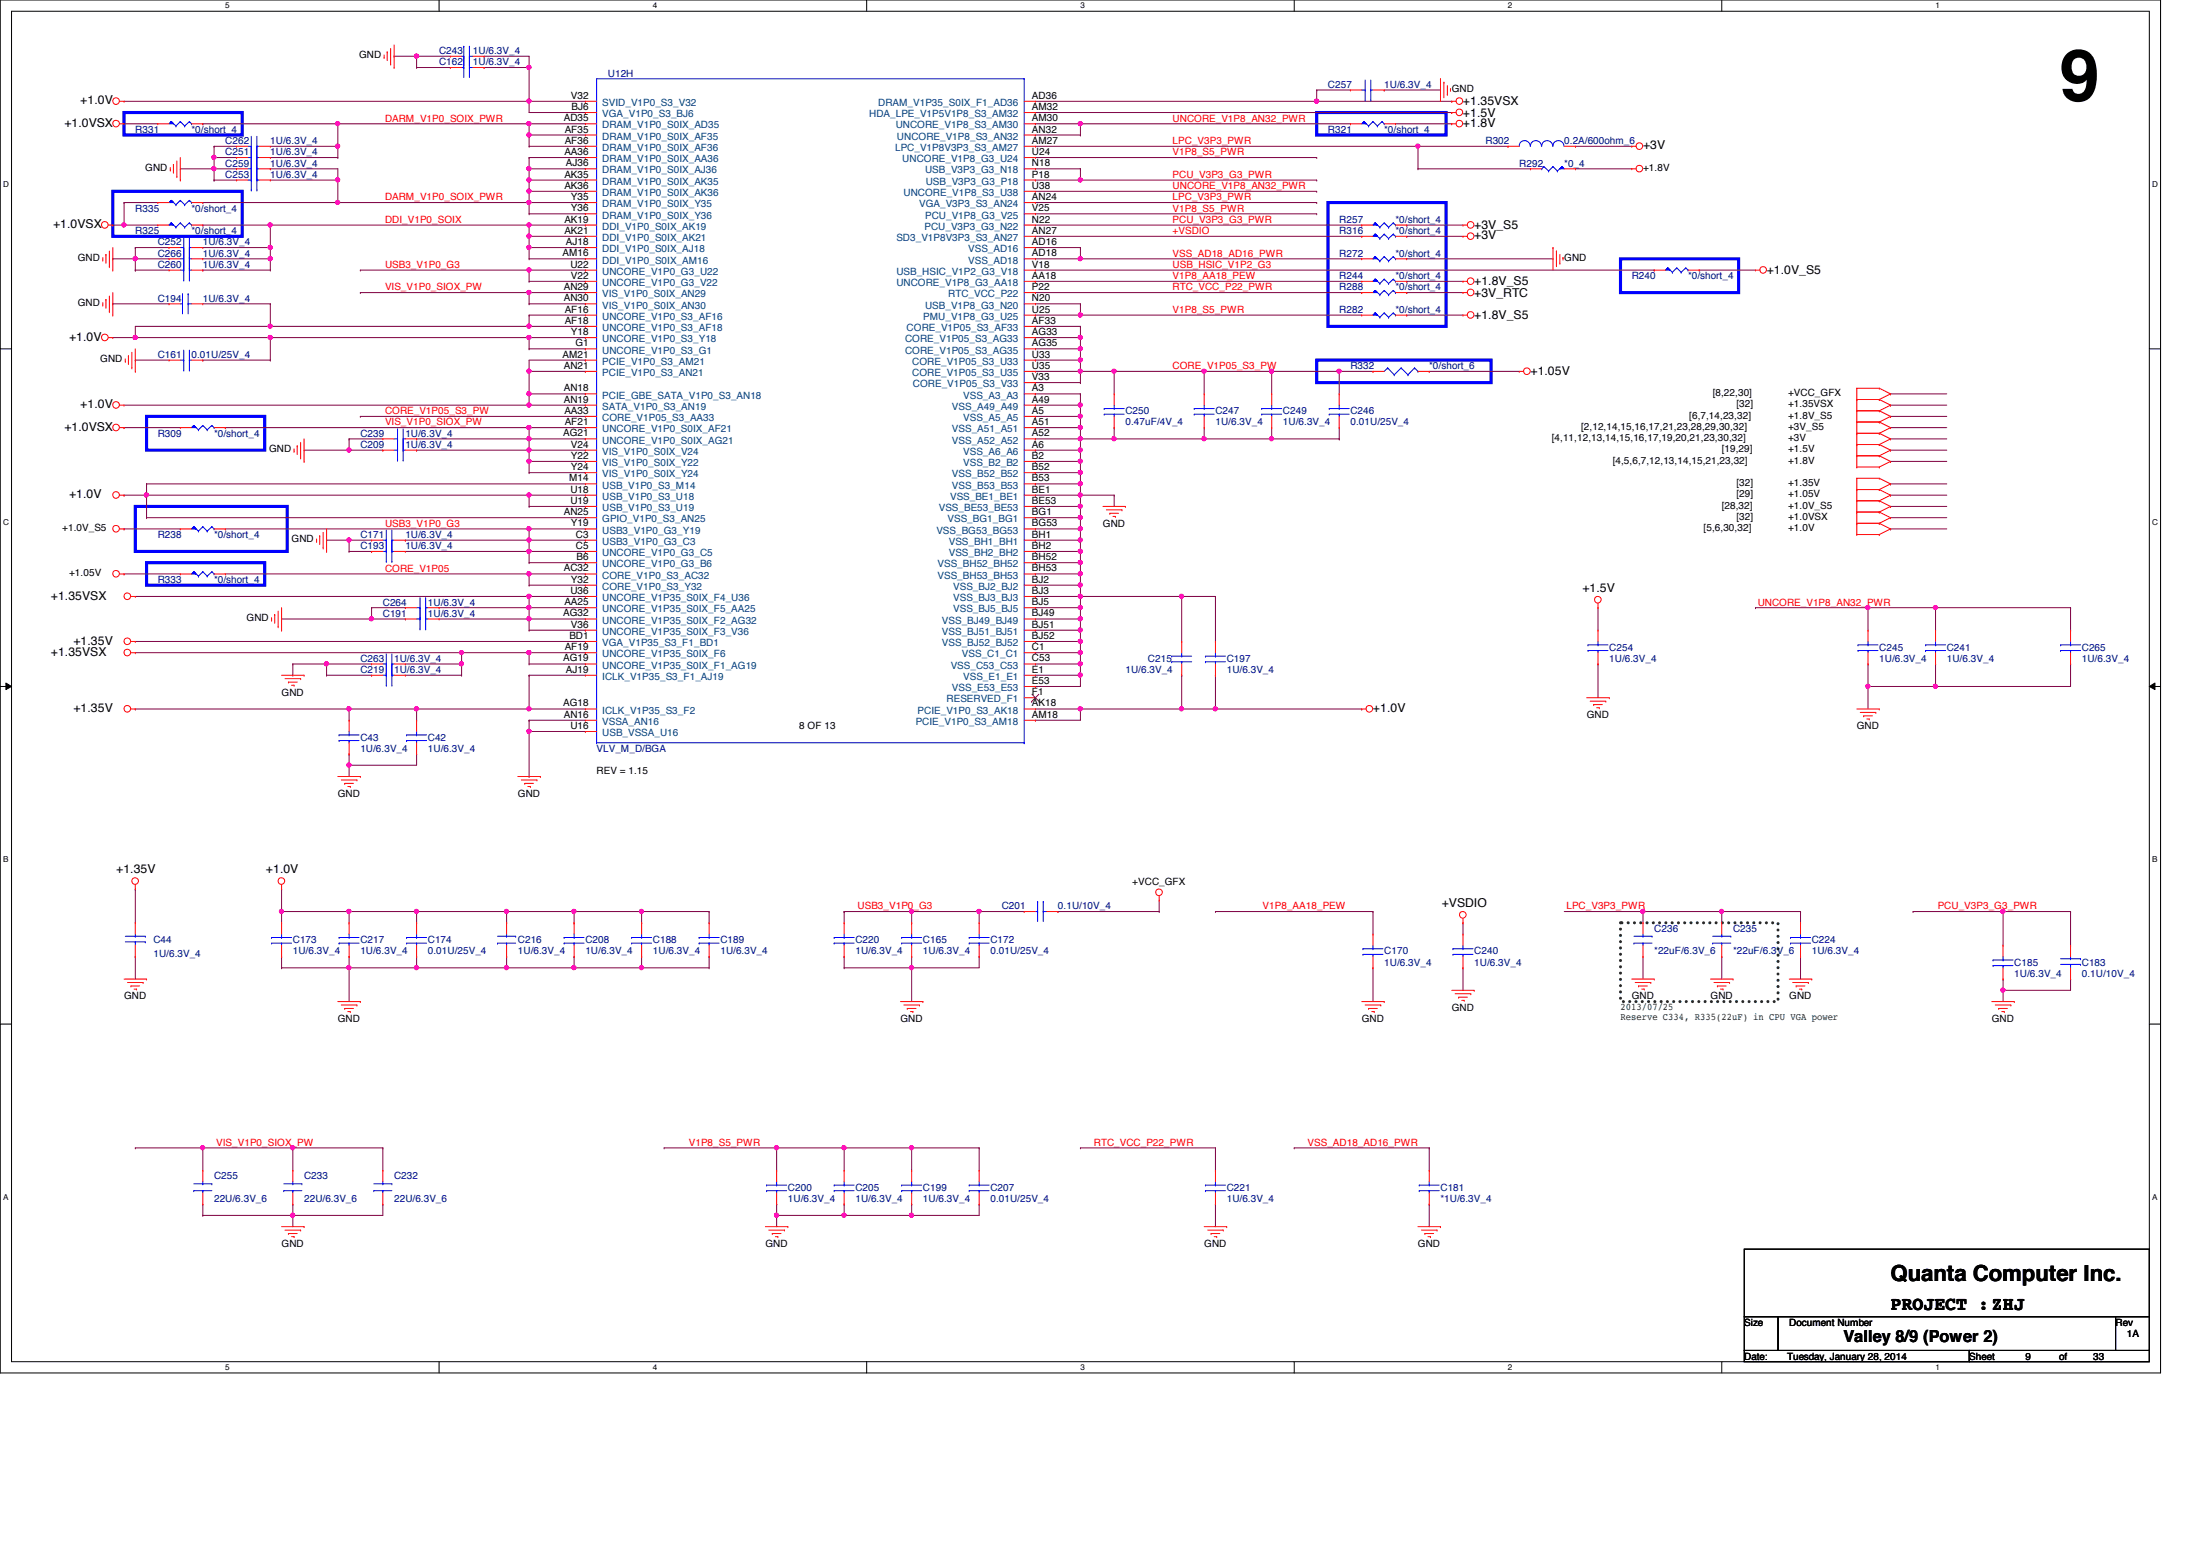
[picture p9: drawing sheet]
<svg xmlns="http://www.w3.org/2000/svg" width="297mm" height="210mm" viewBox="0 0 297 210" stroke-linecap="round" stroke-linejoin="round" font-family="sans-serif">
<defs><g id="words">
<text font-size="9.7" x="278.9" y="13.6">9</text>
<text font-size="3" x="256.1" y="173.4">Quanta Computer Inc.</text>
<text font-size="2.6" x="256.1" y="177.4">PROJECT :ZHJ</text>
<text font-size="2.2" x="249.7" y="181.7">Valley 8/9 (Power 2)</text>
<g font-size="1.7">
<text x="8.7" y="17.2">+1.0VSX</text>
<text x="10.9" y="14.1">+1.0V</text>
<text x="198.2" y="17.2">+1.8V</text>
<text x="198.2" y="15.8">+1.5V</text>
<text x="198.2" y="14.3">+1.35VSX</text>
<text x="222.5" y="20.2">+3V</text>
<text x="7.2" y="30.9">+1.0VSX</text>
<text x="199.7" y="31">+3V_S5</text>
<text x="199.7" y="32.4">+3V</text>
<text x="199.7" y="40.2">+3V_RTC</text>
<text x="199.7" y="38.7">+1.8V_S5</text>
<text x="239.3" y="37.1">+1.0V_S5</text>
<text x="9.4" y="46.1">+1.0V</text>
<text x="199.7" y="43.2">+1.8V_S5</text>
<text x="207.3" y="50.8">+1.05V</text>
<text x="8.7" y="58.3">+1.0VSX</text>
<text x="10.9" y="55.3">+1.0V</text>
<text x="9.4" y="67.5">+1.0V</text>
<text x="6.9" y="81.2">+1.35VSX</text>
<text x="214.3" y="80.1">+1.5V</text>
<text x="6.9" y="88.8">+1.35VSX</text>
<text x="9.9" y="87.3">+1.35V</text>
<text x="9.9" y="96.4">+1.35V</text>
<text x="186" y="96.4">+1.0V</text>
<text x="15.7" y="118.2">+1.35V</text>
<text x="36" y="118.2">+1.0V</text>
<text x="195.3" y="122.8">+VSDIO</text>
</g>
<g font-size="1.4">
<text x="48.6" y="7.9">GND</text>
<text x="76.4" y="16.4">AD35</text>
<text x="76.5" y="17.9">AF35</text>
<text x="77.3" y="13.4">V32</text>
<text x="77.4" y="14.9">BJ6</text>
<text x="139.8" y="14.9">AM32</text>
<text x="139.8" y="16.4">AM30</text>
<text x="139.8" y="17.9">AN32</text>
<text x="139.8" y="13.4">AD36</text>
<text x="196.6" y="12.5">GND</text>
<text x="19.7" y="23.2">GND</text>
<text x="76.5" y="21">AA36</text>
<text x="76.5" y="19.5">AF36</text>
<text x="76.7" y="22.5">AJ36</text>
<text x="139.8" y="19.5">AM27</text>
<text x="139.8" y="21">U24</text>
<text x="139.8" y="22.5">N18</text>
<text x="222.5" y="23.2">+1.8V</text>
<text x="76.5" y="24">AK35</text>
<text x="76.5" y="25.6">AK36</text>
<text x="77.3" y="27.1">Y35</text>
<text x="77.3" y="28.6">Y36</text>
<text x="139.8" y="28.6">V25</text>
<text x="139.8" y="25.6">U38</text>
<text x="139.8" y="24">P18</text>
<text x="139.8" y="27.1">AN24</text>
<text x="10.5" y="35.3">GND</text>
<text x="76.2" y="34.7">AM16</text>
<text x="76.5" y="30.1">AK19</text>
<text x="76.5" y="31.7">AK21</text>
<text x="76.7" y="33.2">AJ18</text>
<text x="139.8" y="30.1">N22</text>
<text x="139.8" y="31.7">AN27</text>
<text x="139.8" y="33.2">AD16</text>
<text x="139.8" y="34.7">AD18</text>
<text x="211.9" y="35.3">GND</text>
<text x="10.5" y="41.4">GND</text>
<text x="76.4" y="39.3">AN29</text>
<text x="76.4" y="40.8">AN30</text>
<text x="77.3" y="36.2">U22</text>
<text x="77.3" y="37.8">V22</text>
<text x="139.8" y="39.3">P22</text>
<text x="139.8" y="40.8">N20</text>
<text x="139.8" y="37.8">AA18</text>
<text x="139.8" y="36.2">V18</text>
<text x="76.5" y="42.3">AF16</text>
<text x="76.5" y="43.9">AF18</text>
<text x="77.3" y="45.4">Y18</text>
<text x="77.9" y="46.9">G1</text>
<text x="139.8" y="43.9">AF33</text>
<text x="139.8" y="45.4">AG33</text>
<text x="139.8" y="46.9">AG35</text>
<text x="139.8" y="42.3">U25</text>
<text x="13.6" y="49.1">GND</text>
<text x="76.2" y="48.4">AM21</text>
<text x="76.4" y="53">AN18</text>
<text x="76.4" y="50">AN21</text>
<text x="139.8" y="48.4">U33</text>
<text x="139.8" y="50">U35</text>
<text x="139.8" y="51.5">V33</text>
<text x="139.8" y="53">A3</text>
<text x="232" y="53.6">[8,22,30]</text>
<text x="242.2" y="53.6">+VCC_GFX</text>
<text x="76.3" y="59.1">AG21</text>
<text x="76.4" y="54.5">AN19</text>
<text x="76.5" y="56">AA33</text>
<text x="76.5" y="57.6">AF21</text>
<text x="139.8" y="56">A5</text>
<text x="139.8" y="54.5">A49</text>
<text x="139.8" y="57.6">A51</text>
<text x="139.8" y="59.1">A52</text>
<text x="210.2" y="59.7">[4,11,12,13,14,15,16,17,19,20,21,23,30,32]</text>
<text x="214.2" y="58.2">[2,12,14,15,16,17,21,23,28,29,30,32]</text>
<text x="228.8" y="56.7">[6,7,14,23,32]</text>
<text x="235.2" y="55.2">[32]</text>
<text x="242.2" y="55.2">+1.35VSX</text>
<text x="242.2" y="58.2">+3V_S5</text>
<text x="242.2" y="56.7">+1.8V_S5</text>
<text x="242.2" y="59.7">+3V</text>
<text x="36.4" y="61.3">GND</text>
<text x="77.1" y="65.2">M14</text>
<text x="77.3" y="60.6">V24</text>
<text x="77.3" y="63.7">Y24</text>
<text x="77.3" y="62.1">Y22</text>
<text x="139.8" y="60.6">A6</text>
<text x="139.8" y="62.1">B2</text>
<text x="139.8" y="63.7">B52</text>
<text x="139.8" y="65.2">B53</text>
<text x="218.4" y="62.8">[4,5,6,7,12,13,14,15,21,23,32]</text>
<text x="233.2" y="61.3">[19,29]</text>
<text x="235.2" y="65.8">[32]</text>
<text x="242.2" y="61.3">+1.5V</text>
<text x="242.2" y="65.8">+1.35V</text>
<text x="242.2" y="62.8">+1.8V</text>
<text x="8.4" y="71.9">+1.0V_S5</text>
<text x="76.4" y="69.8">AN25</text>
<text x="77.3" y="66.7">U18</text>
<text x="77.3" y="68.2">U19</text>
<text x="77.3" y="71.3">Y19</text>
<text x="139.8" y="66.7">BE1</text>
<text x="139.8" y="68.2">BE53</text>
<text x="139.8" y="69.8">BG1</text>
<text x="139.8" y="71.3">BG53</text>
<text x="149.4" y="71.3">GND</text>
<text x="230.8" y="71.9">[5,6,30,32]</text>
<text x="233.2" y="68.9">[28,32]</text>
<text x="235.2" y="67.4">[29]</text>
<text x="235.2" y="70.4">[32]</text>
<text x="242.2" y="67.4">+1.05V</text>
<text x="242.2" y="71.9">+1.0V</text>
<text x="242.2" y="70.4">+1.0VSX</text>
<text x="242.2" y="68.9">+1.0V_S5</text>
<text x="39.5" y="73.4">GND</text>
<text x="76.4" y="77.4">AC32</text>
<text x="78" y="74.3">C5</text>
<text x="78" y="72.8">C3</text>
<text x="78.1" y="75.9">B6</text>
<text x="139.8" y="72.8">BH1</text>
<text x="139.8" y="74.3">BH2</text>
<text x="139.8" y="75.9">BH52</text>
<text x="139.8" y="77.4">BH53</text>
<text x="9.4" y="78">+1.05V</text>
<text x="76.3" y="83.5">AG32</text>
<text x="76.5" y="82">AA25</text>
<text x="77.3" y="80.4">U36</text>
<text x="77.3" y="78.9">Y32</text>
<text x="139.8" y="78.9">BJ2</text>
<text x="139.8" y="80.4">BJ3</text>
<text x="139.8" y="82">BJ5</text>
<text x="139.8" y="83.5">BJ49</text>
<text x="33.4" y="84.1">GND</text>
<text x="76.3" y="89.6">AG19</text>
<text x="76.5" y="88.1">AF19</text>
<text x="77.1" y="86.5">BD1</text>
<text x="77.3" y="85">V36</text>
<text x="139.8" y="85">BJ51</text>
<text x="139.8" y="86.5">BJ52</text>
<text x="139.8" y="88.1">C1</text>
<text x="139.8" y="89.6">C53</text>
<text x="38.1" y="94.2">GND</text>
<text x="76.3" y="95.7">AG18</text>
<text x="76.7" y="91.1">AJ19</text>
<text x="139.8" y="94.1">F1</text>
<text x="139.8" y="91.1">E1</text>
<text x="139.8" y="92.6">E53</text>
<text x="139.8" y="95.7">AK18</text>
<text x="76.4" y="97.2">AN16</text>
<text x="77.3" y="98.7">U16</text>
<text x="108.2" y="98.8">8 OF 13</text>
<text x="139.8" y="97.2">AM18</text>
<text x="214.9" y="97.2">GND</text>
<text x="251.5" y="98.8">GND</text>
<text x="45.8" y="107.9">GND</text>
<text x="70.1" y="107.9">GND</text>
<text x="80.8" y="104.9">REV = 1.15</text>
<text x="153.4" y="119.8">+VCC_GFX</text>
<text x="16.8" y="135.3">GND</text>
<text x="196.6" y="136.9">GND</text>
<text x="221" y="135.3">GND</text>
<text x="231.7" y="135.3">GND</text>
<text x="242.4" y="135.3">GND</text>
<text x="45.8" y="138.4">GND</text>
<text x="122" y="138.4">GND</text>
<text x="184.4" y="138.4">GND</text>
<text x="269.8" y="138.4">GND</text>
<text x="38.1" y="168.9">GND</text>
<text x="103.7" y="168.9">GND</text>
<text x="163.1" y="168.9">GND</text>
<text x="192.1" y="168.9">GND</text>
<text x="236.3" y="179.5">Size</text>
<text x="242.4" y="179.5">Document Number</text>
<text x="286.6" y="179.5">Rev</text>
<text x="236.3" y="184.1">Date:</text>
<text x="242.1" y="184.1">Tuesday, January 28, 2014</text>
<text x="266.7" y="184.1">Sheet</text>
<text x="274.4" y="184.1">9</text>
<text x="278.9" y="184.1">of</text>
<text x="283.5" y="184.1">33</text>
<text x="288.1" y="181.1">1A</text>
</g>
<g font-size="1.4" fill="#000080">
<text x="59.5" y="7.3">C243</text>
<text x="59.5" y="8.8">C162</text>
<text x="64" y="7.3">1U/6.3V_4</text>
<text x="64" y="8.8">1U/6.3V_4</text>
<text x="82.3" y="10.4">U12H</text>
<text x="179.9" y="11.9">C257</text>
<text x="187.5" y="11.9">1U/6.3V_4</text>
<text x="18.3" y="18">R331</text>
<text x="25.9" y="18">*0/short_4</text>
<text x="179.9" y="18">R321</text>
<text x="187.5" y="18">*0/short_4</text>
<text x="30.5" y="22.6">C259</text>
<text x="30.5" y="19.5">C262</text>
<text x="30.5" y="21">C251</text>
<text x="36.6" y="22.6">1U/6.3V_4</text>
<text x="36.6" y="19.5">1U/6.3V_4</text>
<text x="36.6" y="21">1U/6.3V_4</text>
<text x="201.2" y="19.5">R302</text>
<text x="205.8" y="22.6">R292</text>
<text x="211.9" y="19.5">0.2A/600ohm_6</text>
<text x="211.9" y="22.6">*0_4</text>
<text x="18.3" y="28.7">R335</text>
<text x="25.9" y="28.7">*0/short_4</text>
<text x="30.5" y="24.1">C253</text>
<text x="36.6" y="24.1">1U/6.3V_4</text>
<text x="18.3" y="31.7">R325</text>
<text x="21.4" y="34.8">C266</text>
<text x="21.4" y="33.2">C252</text>
<text x="25.9" y="31.7">*0/short_4</text>
<text x="27.5" y="34.8">1U/6.3V_4</text>
<text x="27.5" y="33.2">1U/6.3V_4</text>
<text x="181.4" y="34.8">R272</text>
<text x="181.4" y="31.7">R316</text>
<text x="181.4" y="30.2">R257</text>
<text x="189" y="34.8">*0/short_4</text>
<text x="189" y="31.7">*0/short_4</text>
<text x="189" y="30.2">*0/short_4</text>
<text x="21.4" y="40.9">C194</text>
<text x="21.4" y="36.3">C260</text>
<text x="27.5" y="40.9">1U/6.3V_4</text>
<text x="27.5" y="36.3">1U/6.3V_4</text>
<text x="181.4" y="37.8">R244</text>
<text x="181.4" y="39.3">R288</text>
<text x="189" y="37.8">*0/short_4</text>
<text x="189" y="39.3">*0/short_4</text>
<text x="221" y="37.8">R240</text>
<text x="228.6" y="37.8">*0/short_4</text>
<text x="181.4" y="42.4">R282</text>
<text x="189" y="42.4">*0/short_4</text>
<text x="21.4" y="48.5">C161</text>
<text x="25.9" y="48.5">0.01U/25V_4</text>
<text x="182.9" y="50">R332</text>
<text x="193.6" y="50">*0/short_6</text>
<text x="21.4" y="59.1">R309</text>
<text x="29" y="59.1">*0/short_4</text>
<text x="48.8" y="59.1">C239</text>
<text x="54.9" y="59.1">1U/6.3V_4</text>
<text x="152.4" y="56.1">C250</text>
<text x="152.4" y="57.6">0.47uF/4V_4</text>
<text x="164.6" y="56.1">C247</text>
<text x="164.6" y="57.6">1U/6.3V_4</text>
<text x="173.8" y="56.1">C249</text>
<text x="173.8" y="57.6">1U/6.3V_4</text>
<text x="182.9" y="56.1">C246</text>
<text x="182.9" y="57.6">0.01U/25V_4</text>
<text x="48.8" y="60.7">C209</text>
<text x="54.9" y="60.7">1U/6.3V_4</text>
<text x="21.4" y="72.9">R238</text>
<text x="29" y="72.9">*0/short_4</text>
<text x="48.8" y="74.4">C193</text>
<text x="48.8" y="72.9">C171</text>
<text x="54.9" y="74.4">1U/6.3V_4</text>
<text x="54.9" y="72.9">1U/6.3V_4</text>
<text x="21.4" y="79">R333</text>
<text x="29" y="79">*0/short_4</text>
<text x="51.9" y="82">C264</text>
<text x="51.9" y="83.5">C191</text>
<text x="58" y="82">1U/6.3V_4</text>
<text x="58" y="83.5">1U/6.3V_4</text>
<text x="48.8" y="89.6">C263</text>
<text x="53.4" y="89.6">1U/6.3V_4</text>
<text x="155.5" y="89.6">C215</text>
<text x="166.2" y="89.6">C197</text>
<text x="218" y="88.1">C254</text>
<text x="218" y="89.6">1U/6.3V_4</text>
<text x="254.5" y="88.1">C245</text>
<text x="254.5" y="89.6">1U/6.3V_4</text>
<text x="263.7" y="88.1">C241</text>
<text x="263.7" y="89.6">1U/6.3V_4</text>
<text x="282" y="88.1">C265</text>
<text x="282" y="89.6">1U/6.3V_4</text>
<text x="48.8" y="91.1">C219</text>
<text x="53.4" y="91.1">1U/6.3V_4</text>
<text x="152.4" y="91.1">1U/6.3V_4</text>
<text x="166.2" y="91.1">1U/6.3V_4</text>
<text x="48.8" y="100.3">C43</text>
<text x="48.8" y="101.8">1U/6.3V_4</text>
<text x="58" y="100.3">C42</text>
<text x="58" y="101.8">1U/6.3V_4</text>
<text x="80.8" y="101.8">VLV_M_D/BGA</text>
<text x="135.7" y="123.1">C201</text>
<text x="143.3" y="123.1">0.1U/10V_4</text>
<text x="20.8" y="127.7">C44</text>
<text x="20.8" y="129.5">1U/6.3V_4</text>
<text x="39.7" y="127.7">C173</text>
<text x="39.7" y="129.2">1U/6.3V_4</text>
<text x="48.8" y="127.7">C217</text>
<text x="48.8" y="129.2">1U/6.3V_4</text>
<text x="58" y="127.7">C174</text>
<text x="58" y="129.2">0.01U/25V_4</text>
<text x="70.1" y="127.7">C216</text>
<text x="70.1" y="129.2">1U/6.3V_4</text>
<text x="79.3" y="127.7">C208</text>
<text x="79.3" y="129.2">1U/6.3V_4</text>
<text x="88.4" y="127.7">C188</text>
<text x="88.4" y="129.2">1U/6.3V_4</text>
<text x="97.6" y="127.7">C189</text>
<text x="97.6" y="129.2">1U/6.3V_4</text>
<text x="115.9" y="127.7">C220</text>
<text x="115.9" y="129.2">1U/6.3V_4</text>
<text x="125" y="127.7">C165</text>
<text x="125" y="129.2">1U/6.3V_4</text>
<text x="134.2" y="127.7">C172</text>
<text x="134.2" y="129.2">0.01U/25V_4</text>
<text x="187.5" y="129.2">C170</text>
<text x="187.5" y="130.8">1U/6.3V_4</text>
<text x="199.7" y="129.2">C240</text>
<text x="199.7" y="130.8">1U/6.3V_4</text>
<text x="224.1" y="126.2">C236</text>
<text x="224.1" y="129.2">*22uF/6.3V_6</text>
<text x="234.7" y="126.2">C235</text>
<text x="234.7" y="129.2">*22uF/6.3V_6</text>
<text x="245.4" y="127.7">C224</text>
<text x="245.4" y="129.2">1U/6.3V_4</text>
<text x="272.8" y="130.8">C185</text>
<text x="282" y="130.8">C183</text>
<text x="272.8" y="132.3">1U/6.3V_4</text>
<text x="282" y="132.3">0.1U/10V_4</text>
<text x="29" y="159.7">C255</text>
<text x="41.2" y="159.7">C233</text>
<text x="53.4" y="159.7">C232</text>
<text x="106.7" y="161.2">C200</text>
<text x="115.9" y="161.2">C205</text>
<text x="125" y="161.2">C199</text>
<text x="134.2" y="161.2">C207</text>
<text x="166.2" y="161.2">C221</text>
<text x="195.1" y="161.2">C181</text>
<text x="29" y="162.8">22U/6.3V_6</text>
<text x="41.2" y="162.8">22U/6.3V_6</text>
<text x="53.4" y="162.8">22U/6.3V_6</text>
<text x="106.7" y="162.8">1U/6.3V_4</text>
<text x="115.9" y="162.8">1U/6.3V_4</text>
<text x="125" y="162.8">1U/6.3V_4</text>
<text x="134.2" y="162.8">0.01U/25V_4</text>
<text x="166.2" y="162.8">1U/6.3V_4</text>
<text x="195.1" y="162.8">*1U/6.3V_4</text>
</g>
<g font-size="1.4" fill="#f00">
<text x="52.2" y="16.5">DARM_V1P0_SOIX_PWR</text>
<text x="158.8" y="16.5">UNCORE_V1P8_AN32_PWR</text>
<text x="158.8" y="19.5">LPC_V3P3_PWR</text>
<text x="158.8" y="21">V1P8_S5_PWR</text>
<text x="52.2" y="27.1">DARM_V1P0_SOIX_PWR</text>
<text x="158.8" y="24.1">PCU_V3P3_G3_PWR</text>
<text x="158.8" y="25.6">UNCORE_V1P8_AN32_PWR</text>
<text x="158.8" y="27.1">LPC_V3P3_PWR</text>
<text x="158.8" y="28.7">V1P8_S5_PWR</text>
<text x="52.2" y="30.2">DDI_V1P0_SOIX</text>
<text x="158.8" y="30.2">PCU_V3P3_G3_PWR</text>
<text x="158.8" y="34.8">VSS_AD18_AD16_PWR</text>
<text x="158.8" y="31.7">+VSDIO</text>
<text x="52.2" y="36.3">USB3_V1P0_G3</text>
<text x="52.2" y="39.3">VIS_V1P0_SIOX_PW</text>
<text x="158.8" y="37.8">V1P8_AA18_PEW</text>
<text x="158.8" y="39.3">RTC_VCC_P22_PWR</text>
<text x="158.8" y="36.3">USB_HSIC_V1P2_G3</text>
<text x="158.8" y="42.4">V1P8_S5_PWR</text>
<text x="158.8" y="50">CORE_V1P05_S3_PW</text>
<text x="52.2" y="56.1">CORE_V1P05_S3_PW</text>
<text x="52.2" y="57.6">VIS_V1P0_SIOX_PW</text>
<text x="52.2" y="71.3">USB3_V1P0_G3</text>
<text x="52.2" y="77.4">CORE_V1P05</text>
<text x="238.1" y="82">UNCORE_V1P8_AN32_PWR</text>
<text x="116.2" y="123.1">USB3_V1P0_G3</text>
<text x="171" y="123.1">V1P8_AA18_PEW</text>
<text x="212.2" y="123.1">LPC_V3P3_PWR</text>
<text x="262.5" y="123.1">PCU_V3P3_G3_PWR</text>
<text x="29.3" y="155.2">VIS_V1P0_SIOX_PW</text>
<text x="93.3" y="155.2">V1P8_S5_PWR</text>
<text x="148.2" y="155.2">RTC_VCC_P22_PWR</text>
<text x="177.1" y="155.2">VSS_AD18_AD16_PWR</text>
</g>
<g font-size="1.4" fill="#004080">
<text x="81.6" y="17.4">DRAM_V1P0_S0IX_AD35</text>
<text x="81.6" y="14.4">SVID_V1P0_S3_V32</text>
<text x="81.6" y="15.9">VGA_V1P0_S3_BJ6</text>
<text x="117.7" y="15.9">HDA_LPE_V1P5V1P8_S3_AM32</text>
<text x="119" y="14.4">DRAM_V1P35_S0IX_F1_AD36</text>
<text x="121.3" y="17.4">UNCORE_V1P8_S3_AM30</text>
<text x="81.6" y="22">DRAM_V1P0_S0IX_AA36</text>
<text x="81.6" y="18.9">DRAM_V1P0_S0IX_AF35</text>
<text x="81.6" y="20.4">DRAM_V1P0_S0IX_AF36</text>
<text x="81.6" y="23.5">DRAM_V1P0_S0IX_AJ36</text>
<text x="121.2" y="20.4">LPC_V1P8V3P3_S3_AM27</text>
<text x="121.5" y="18.9">UNCORE_V1P8_S3_AN32</text>
<text x="122.2" y="22">UNCORE_V1P8_G3_U24</text>
<text x="125.3" y="23.5">USB_V3P3_G3_N18</text>
<text x="81.6" y="25">DRAM_V1P0_S0IX_AK35</text>
<text x="81.6" y="26.5">DRAM_V1P0_S0IX_AK36</text>
<text x="81.6" y="28.1">DRAM_V1P0_S0IX_Y35</text>
<text x="81.6" y="29.6">DRAM_V1P0_S0IX_Y36</text>
<text x="122.4" y="26.5">UNCORE_V1P8_S3_U38</text>
<text x="124.5" y="28.1">VGA_V3P3_S3_AN24</text>
<text x="125.3" y="29.6">PCU_V1P8_G3_V25</text>
<text x="125.4" y="25">USB_V3P3_G3_P18</text>
<text x="81.6" y="34.2">DDI_V1P0_S0IX_AJ18</text>
<text x="81.6" y="31.1">DDI_V1P0_S0IX_AK19</text>
<text x="81.6" y="32.6">DDI_V1P0_S0IX_AK21</text>
<text x="81.6" y="35.7">DDI_V1P0_S0IX_AM16</text>
<text x="121.4" y="32.6">SD3_V1P8V3P3_S3_AN27</text>
<text x="125.2" y="31.1">PCU_V3P3_G3_N22</text>
<text x="131.1" y="34.2">VSS_AD16</text>
<text x="131.1" y="35.7">VSS_AD18</text>
<text x="81.6" y="40.3">VIS_V1P0_S0IX_AN29</text>
<text x="81.6" y="41.8">VIS_V1P0_S0IX_AN30</text>
<text x="81.6" y="37.2">UNCORE_V1P0_G3_U22</text>
<text x="81.6" y="38.7">UNCORE_V1P0_G3_V22</text>
<text x="121.4" y="38.7">UNCORE_V1P8_G3_AA18</text>
<text x="121.4" y="37.2">USB_HSIC_V1P2_G3_V18</text>
<text x="125.3" y="41.8">USB_V1P8_G3_N20</text>
<text x="128.4" y="40.3">RTC_VCC_P22</text>
<text x="81.6" y="43.3">UNCORE_V1P0_S3_AF16</text>
<text x="81.6" y="44.8">UNCORE_V1P0_S3_AF18</text>
<text x="81.6" y="47.9">UNCORE_V1P0_S3_G1</text>
<text x="81.6" y="46.4">UNCORE_V1P0_S3_Y18</text>
<text x="122.6" y="46.4">CORE_V1P05_S3_AG33</text>
<text x="122.6" y="47.9">CORE_V1P05_S3_AG35</text>
<text x="122.8" y="44.8">CORE_V1P05_S3_AF33</text>
<text x="125" y="43.3">PMU_V1P8_G3_U25</text>
<text x="81.6" y="54">PCIE_GBE_SATA_V1P0_S3_AN18</text>
<text x="81.6" y="50.9">PCIE_V1P0_S3_AN21</text>
<text x="81.6" y="49.4">PCIE_V1P0_S3_AM21</text>
<text x="123.6" y="49.4">CORE_V1P05_S3_U33</text>
<text x="123.6" y="50.9">CORE_V1P05_S3_U35</text>
<text x="123.7" y="52.5">CORE_V1P05_S3_V33</text>
<text x="130.5" y="54">VSS_A3_A3</text>
<text x="81.6" y="57">CORE_V1P05_S3_AA33</text>
<text x="81.6" y="55.5">SATA_V1P0_S3_AN19</text>
<text x="81.6" y="58.5">UNCORE_V1P0_S0IX_AF21</text>
<text x="128.9" y="55.5">VSS_A49_A49</text>
<text x="128.9" y="58.5">VSS_A51_A51</text>
<text x="130.5" y="57">VSS_A5_A5</text>
<text x="81.6" y="61.6">VIS_V1P0_S0IX_V24</text>
<text x="81.6" y="64.6">VIS_V1P0_S0IX_Y24</text>
<text x="81.6" y="63.1">VIS_V1P0_S0IX_Y22</text>
<text x="81.6" y="60.1">UNCORE_V1P0_S0IX_AG21</text>
<text x="128.9" y="60.1">VSS_A52_A52</text>
<text x="128.9" y="64.6">VSS_B52_B52</text>
<text x="130.5" y="61.6">VSS_A6_A6</text>
<text x="130.5" y="63.1">VSS_B2_B2</text>
<text x="81.6" y="70.7">GPIO_V1P0_S3_AN25</text>
<text x="81.6" y="66.2">USB_V1P0_S3_M14</text>
<text x="81.6" y="67.7">USB_V1P0_S3_U18</text>
<text x="81.6" y="69.2">USB_V1P0_S3_U19</text>
<text x="127.2" y="69.2">VSS_BE53_BE53</text>
<text x="128.4" y="70.7">VSS_BG1_BG1</text>
<text x="128.7" y="67.7">VSS_BE1_BE1</text>
<text x="128.9" y="66.2">VSS_B53_B53</text>
<text x="81.6" y="76.8">UNCORE_V1P0_G3_B6</text>
<text x="81.6" y="75.3">UNCORE_V1P0_G3_C5</text>
<text x="81.6" y="73.8">USB3_V1P0_G3_C3</text>
<text x="81.6" y="72.3">USB3_V1P0_G3_Y19</text>
<text x="126.8" y="72.3">VSS_BG53_BG53</text>
<text x="127" y="76.8">VSS_BH52_BH52</text>
<text x="128.5" y="73.8">VSS_BH1_BH1</text>
<text x="128.5" y="75.3">VSS_BH2_BH2</text>
<text x="81.6" y="78.4">CORE_V1P0_S3_AC32</text>
<text x="81.6" y="79.9">CORE_V1P0_S3_Y32</text>
<text x="81.6" y="82.9">UNCORE_V1P35_S0IX_F5_AA25</text>
<text x="81.6" y="81.4">UNCORE_V1P35_S0IX_F4_U36</text>
<text x="127" y="78.4">VSS_BH53_BH53</text>
<text x="129.1" y="79.9">VSS_BJ2_BJ2</text>
<text x="129.1" y="81.4">VSS_BJ3_BJ3</text>
<text x="129.1" y="82.9">VSS_BJ5_BJ5</text>
<text x="81.6" y="87.5">VGA_V1P35_S3_F1_BD1</text>
<text x="81.6" y="89">UNCORE_V1P35_S0IX_F6</text>
<text x="81.6" y="86">UNCORE_V1P35_S0IX_F3_V36</text>
<text x="81.6" y="84.5">UNCORE_V1P35_S0IX_F2_AG32</text>
<text x="127.6" y="84.5">VSS_BJ49_BJ49</text>
<text x="127.6" y="86">VSS_BJ51_BJ51</text>
<text x="127.6" y="87.5">VSS_BJ52_BJ52</text>
<text x="130.3" y="89">VSS_C1_C1</text>
<text x="81.6" y="92.1">ICLK_V1P35_S3_F1_AJ19</text>
<text x="81.6" y="90.6">UNCORE_V1P35_S0IX_F1_AG19</text>
<text x="128.2" y="95.1">RESERVED_F1</text>
<text x="128.8" y="90.6">VSS_C53_C53</text>
<text x="128.9" y="93.6">VSS_E53_E53</text>
<text x="130.5" y="92.1">VSS_E1_E1</text>
<text x="81.6" y="99.7">USB_VSSA_U16</text>
<text x="81.6" y="98.2">VSSA_AN16</text>
<text x="81.6" y="96.6">ICLK_V1P35_S3_F2</text>
<text x="124" y="98.2">PCIE_V1P0_S3_AM18</text>
<text x="124.3" y="96.6">PCIE_V1P0_S3_AK18</text>
</g>
<g font-size="1.4" fill="#008000">
<text x="219.5" y="136.8">2013/07/25</text>
<text x="219.5" y="138.1">Reserve C334, R335(22uF) in CPU VGA power</text>
</g>
<g font-size="1.1">
<text x="30.5" y="1.1">5</text>
<text x="88.4" y="1.1">4</text>
<text x="146.3" y="1.1">3</text>
<text x="204.3" y="1.1">2</text>
<text x="262.2" y="1.1">1</text>
<text x=".4" y="25.4">D</text>
<text x="291.5" y="25.4">D</text>
<text x=".4" y="71.1">C</text>
<text x="291.5" y="71.1">C</text>
<text x=".4" y="116.8">B</text>
<text x="291.5" y="116.8">B</text>
<text x=".4" y="162.5">A</text>
<text x="291.5" y="162.5">A</text>
<text x="30.5" y="185.5">5</text>
<text x="88.4" y="185.5">4</text>
<text x="146.3" y="185.5">3</text>
<text x="204.3" y="185.5">2</text>
<text x="262.2" y="185.5">1</text>
</g>
</g></defs>
<path d="M0 0h292.6v185.9h-292.6zM1.6 1.5h289.5v182.9h-289.5z" fill="none" stroke="#000" stroke-width=".14"/>
<g fill="#fff">
<path d="M30.5 .2h.6v1.2h-.6z"/>
<path d="M30.5 184.6h.6v1.2h-.6z"/>
</g>
<path d="M59.5 0v1.5M59.5 184.4v1.5" fill="none" stroke="#000" stroke-width=".14"/>
<g fill="#fff">
<path d="M88.4 .2h.6v1.2h-.6z"/>
<path d="M88.4 184.6h.6v1.2h-.6z"/>
</g>
<path d="M117.4 0v1.5M117.4 184.4v1.5" fill="none" stroke="#000" stroke-width=".14"/>
<g fill="#fff">
<path d="M146.3 .2h.6v1.2h-.6z"/>
<path d="M146.3 184.6h.6v1.2h-.6z"/>
</g>
<path d="M175.3 0v1.5M175.3 184.4v1.5" fill="none" stroke="#000" stroke-width=".14"/>
<g fill="#fff">
<path d="M204.3 .2h.5v1.2h-.5z"/>
<path d="M204.3 184.6h.5v1.2h-.5z"/>
</g>
<path d="M233.2 0v1.5M233.2 184.4v1.5" fill="none" stroke="#000" stroke-width=".14"/>
<g fill="#fff">
<path d="M262.2 .2h.6v1.2h-.6z"/>
<path d="M262.2 184.6h.6v1.2h-.6z"/>
<path d="M.4 24.4h.8v1.2h-.8z"/>
<path d="M291.5 24.4h.8v1.2h-.8z"/>
<path d="M.4 70.1h.8v1.2h-.8z"/>
<path d="M291.5 70.1h.8v1.2h-.8z"/>
</g>
<path d="M0 47.2h1.6M291.1 47.2h1.5" fill="none" stroke="#000" stroke-width=".14"/>
<g fill="#fff">
<path d="M.4 115.8h.7v1.2h-.7z"/>
<path d="M291.5 115.8h.7v1.2h-.7z"/>
</g>
<path d="M0 93h1.6M.8 92.5l.8 .5-.8 .4zM291.1 93l.8-.5v.9zM291.1 93h1.5" fill="none" stroke="#000" stroke-width=".14"/>
<path d="M.8 92.5l.8 .5-.8 .4zM291.1 93l.8-.5v.9z" fill="#000"/>
<g fill="#fff">
<path d="M.4 161.5h.7v1.2h-.7z"/>
<path d="M291.5 161.5h.7v1.2h-.7z"/>
</g>
<path d="M0 138.7h1.6M291.1 138.7h1.5" fill="none" stroke="#000" stroke-width=".14"/>
<path d="M219.5 125h21.3v10.6h-21.3z" fill="none" stroke="#008000" stroke-width=".42" stroke-dasharray="0 .8"/>
<path d="M16.8 15.2h16v3.1h-16zM178.3 15.2h17.6v3.1h-17.6zM15.3 25.9h17.5v6.1h-17.5zM179.9 27.4h16v16.8h-16zM219.5 35.1h16v4.5h-16zM19.9 56.4h16v4.6h-16zM178.3 48.8h23.7v3h-23.7zM18.3 68.6h20.6v6.1h-20.6zM19.9 76.2h16v3h-16z" fill="none" stroke="#00f" stroke-width=".42"/>
<path d="M71.7 27.4h7.6M71.7 27.4h.1" fill="none" stroke="#800040" stroke-width=".14"/>
<circle cx="71.6" cy="27.4" r=".29" fill="#f0f"/>
<circle cx="71.6" cy="27.4" r=".29" fill="none" stroke="#f0f" stroke-width=".14"/>
<path d="M71.7 24.4h7.6M71.7 24.4h.1" fill="none" stroke="#800040" stroke-width=".14"/>
<circle cx="71.6" cy="24.4" r=".29" fill="#f0f"/>
<circle cx="71.6" cy="24.4" r=".29" fill="none" stroke="#f0f" stroke-width=".14"/>
<path d="M71.7 22.9h7.6M71.7 22.9h.1" fill="none" stroke="#800040" stroke-width=".14"/>
<circle cx="71.6" cy="22.8" r=".29" fill="#f0f"/>
<circle cx="71.6" cy="22.8" r=".29" fill="none" stroke="#f0f" stroke-width=".14"/>
<path d="M71.7 25.9h7.6M71.7 22.9h.1M71.7 25.9h.1M71.7 22.9v1.5" fill="none" stroke="#800040" stroke-width=".14"/>
<circle cx="71.6" cy="25.9" r=".29" fill="#f0f"/>
<circle cx="71.6" cy="25.9" r=".29" fill="none" stroke="#f0f" stroke-width=".14"/>
<path d="M71.7 25.9h.1M71.7 24.4h.1M71.7 24.4v3M146.3 85.3h.1M146.3 85.3v1.6" fill="none" stroke="#800040" stroke-width=".14"/>
<circle cx="146.3" cy="85.3" r=".29" fill="#f0f"/>
<circle cx="146.3" cy="85.3" r=".29" fill="none" stroke="#f0f" stroke-width=".14"/>
<path d="M140.2 83.8h6.1M140.2 86.9h6.1M140.2 82.3h6.1M140.2 83.8h.1M140.2 85.3h.1M140.2 86.9h.1M140.2 82.3h.1M146.3 83.8h.1M146.3 82.3h.1M146.3 82.3v3h-6.1" fill="none" stroke="#800040" stroke-width=".14"/>
<circle cx="146.3" cy="83.8" r=".29" fill="#f0f"/>
<circle cx="146.3" cy="83.8" r=".29" fill="none" stroke="#f0f" stroke-width=".14"/>
<circle cx="146.3" cy="82.3" r=".29" fill="#f0f"/>
<circle cx="146.3" cy="82.3" r=".29" fill="none" stroke="#f0f" stroke-width=".14"/>
<path d="M16.8 13.7h54.9M27.5 16.8h.1M27.5 16.8h18.3M71.7 13.7h.1M146.3 79.2h.1M146.3 79.2v3.1M140.2 80.8h6.1M140.2 80.8h.1M146.3 80.8h.1" fill="none" stroke="#800040" stroke-width=".14"/>
<circle cx="45.7" cy="16.7" r=".29" fill="#f0f"/>
<circle cx="45.7" cy="16.7" r=".29" fill="none" stroke="#f0f" stroke-width=".14"/>
<path d="M71.7 18.3h7.6M71.7 16.8h.1M71.7 18.3h.1M71.7 16.8v1.5" fill="none" stroke="#800040" stroke-width=".14"/>
<circle cx="71.6" cy="18.3" r=".29" fill="#f0f"/>
<circle cx="71.6" cy="18.3" r=".29" fill="none" stroke="#f0f" stroke-width=".14"/>
<path d="M71.7 16.8h7.6M71.7 16.8h.1" fill="none" stroke="#800040" stroke-width=".14"/>
<circle cx="71.6" cy="16.7" r=".29" fill="#f0f"/>
<circle cx="71.6" cy="16.7" r=".29" fill="none" stroke="#f0f" stroke-width=".14"/>
<g fill="none" stroke="#800040" stroke-width=".14">
<path d="M27.5 30.5h9.1M27.5 30.5h.1M71.7 21.3h7.6M71.7 29h7.6M71.7 21.3h.1M71.7 22.9h.1M71.7 29h.1M71.7 27.4h.1M71.7 32h.1M71.7 21.3v1.6M71.7 27.4v1.6M71.7 30.5v1.5"/>
<path d="M71.7 32h7.6M79.3 32h.1"/>
</g>
<circle cx="71.6" cy="32" r=".29" fill="#f0f"/>
<circle cx="71.6" cy="32" r=".29" fill="none" stroke="#f0f" stroke-width=".14"/>
<path d="M71.7 30.5h7.6M79.3 30.5h.1" fill="none" stroke="#800040" stroke-width=".14"/>
<circle cx="71.6" cy="30.5" r=".29" fill="#f0f"/>
<circle cx="71.6" cy="30.5" r=".29" fill="none" stroke="#f0f" stroke-width=".14"/>
<path d="M48.8 36.6h.1M48.8 36.6h30.5M71.7 38.1h.1M71.7 36.6v1.5M71.7 38.1h7.6M79.3 38.1h.1M79.3 36.6h.1" fill="none" stroke="#800040" stroke-width=".14"/>
<circle cx="71.6" cy="36.5" r=".29" fill="#f0f"/>
<circle cx="71.6" cy="36.5" r=".29" fill="none" stroke="#f0f" stroke-width=".14"/>
<path d="M71.7 39.6h7.6M71.7 39.6h.1" fill="none" stroke="#800040" stroke-width=".14"/>
<circle cx="71.6" cy="39.6" r=".29" fill="#f0f"/>
<circle cx="71.6" cy="39.6" r=".29" fill="none" stroke="#f0f" stroke-width=".14"/>
<path d="M48.8 39.6h.1M48.8 39.6h22.9v1.5M71.7 42.7h7.6M71.7 41.1h.1M71.7 42.7h.1M71.7 44.2h.1M71.7 42.7v1.5M71.7 41.1h7.6M71.7 44.2h7.6M79.3 41.1h.1M79.3 44.2h.1" fill="none" stroke="#800040" stroke-width=".14"/>
<circle cx="71.6" cy="44.2" r=".29" fill="#f0f"/>
<circle cx="71.6" cy="44.2" r=".29" fill="none" stroke="#f0f" stroke-width=".14"/>
<path d="M18.3 44.2h18.3M18.3 45.7h18.3M36.6 44.2h.1M36.6 45.7h.1" fill="none" stroke="#800040" stroke-width=".14"/>
<circle cx="18.3" cy="45.7" r=".29" fill="#f0f"/>
<circle cx="18.3" cy="45.7" r=".29" fill="none" stroke="#f0f" stroke-width=".14"/>
<path d="M71.7 47.2h.1M71.7 47.2h7.6M79.3 47.2h.1M79.3 45.7h.1M79.3 45.7h-7.6v1.5" fill="none" stroke="#800040" stroke-width=".14"/>
<circle cx="71.6" cy="45.7" r=".29" fill="#f0f"/>
<circle cx="71.6" cy="45.7" r=".29" fill="none" stroke="#f0f" stroke-width=".14"/>
<path d="M71.7 50.3h.1M71.7 48.8v1.5M71.7 50.3h7.6M79.3 50.3h.1" fill="none" stroke="#800040" stroke-width=".14"/>
<circle cx="71.6" cy="50.3" r=".29" fill="#f0f"/>
<circle cx="71.6" cy="50.3" r=".29" fill="none" stroke="#f0f" stroke-width=".14"/>
<path d="M16.8 54.9h54.9M48.8 56.4h30.5M48.8 56.4h.1M71.7 57.9h7.6M71.7 54.9h.1M71.7 57.9h.1M71.7 48.8h7.6M79.3 48.8h.1" fill="none" stroke="#800040" stroke-width=".14"/>
<circle cx="71.6" cy="57.9" r=".29" fill="#f0f"/>
<circle cx="71.6" cy="57.9" r=".29" fill="none" stroke="#f0f" stroke-width=".14"/>
<path d="M71.7 59.4h.1M71.7 57.9v1.5M71.7 59.4h7.6M79.3 59.4h.1" fill="none" stroke="#800040" stroke-width=".14"/>
<circle cx="71.6" cy="59.4" r=".29" fill="#f0f"/>
<circle cx="71.6" cy="59.4" r=".29" fill="none" stroke="#f0f" stroke-width=".14"/>
<path d="M71.7 61h7.6M71.7 61h.1" fill="none" stroke="#800040" stroke-width=".14"/>
<circle cx="71.6" cy="60.9" r=".29" fill="#f0f"/>
<circle cx="71.6" cy="60.9" r=".29" fill="none" stroke="#f0f" stroke-width=".14"/>
<path d="M71.7 62.5h.1M71.7 61v1.5M71.7 62.5h7.6M79.3 62.5h.1" fill="none" stroke="#800040" stroke-width=".14"/>
<circle cx="71.6" cy="62.5" r=".29" fill="#f0f"/>
<circle cx="71.6" cy="62.5" r=".29" fill="none" stroke="#f0f" stroke-width=".14"/>
<path d="M30.5 57.9h.1M30.5 57.9h41.2M71.7 59.4v1.6M19.9 65.5h59.4M19.9 65.5h.1M19.9 67.1h.1M19.9 67.1h51.8M71.7 61h.1M71.7 64h.1M71.7 62.5v1.5M71.7 64h7.6M79.3 64h.1" fill="none" stroke="#800040" stroke-width=".14"/>
<circle cx="19.8" cy="67" r=".29" fill="#f0f"/>
<circle cx="19.8" cy="67" r=".29" fill="none" stroke="#f0f" stroke-width=".14"/>
<path d="M71.7 68.6h.1M71.7 68.6h7.6M79.3 68.6h.1M79.3 67.1h.1M79.3 67.1h-7.6v1.5" fill="none" stroke="#800040" stroke-width=".14"/>
<circle cx="71.6" cy="67" r=".29" fill="#f0f"/>
<circle cx="71.6" cy="67" r=".29" fill="none" stroke="#f0f" stroke-width=".14"/>
<path d="M19.9 70.1h59.4M19.9 70.1h.1M71.7 71.6h7.6M71.7 71.6h.1" fill="none" stroke="#800040" stroke-width=".14"/>
<circle cx="71.6" cy="71.6" r=".29" fill="#f0f"/>
<circle cx="71.6" cy="71.6" r=".29" fill="none" stroke="#f0f" stroke-width=".14"/>
<path d="M71.7 73.2h.1M71.7 71.6v1.6M71.7 73.2h7.6M79.3 73.2h.1" fill="none" stroke="#800040" stroke-width=".14"/>
<circle cx="71.6" cy="73.1" r=".29" fill="#f0f"/>
<circle cx="71.6" cy="73.1" r=".29" fill="none" stroke="#f0f" stroke-width=".14"/>
<path d="M71.7 74.7h.1M71.7 73.2v1.5M71.7 74.7h7.6M79.3 74.7h.1" fill="none" stroke="#800040" stroke-width=".14"/>
<circle cx="71.6" cy="74.6" r=".29" fill="#f0f"/>
<circle cx="71.6" cy="74.6" r=".29" fill="none" stroke="#f0f" stroke-width=".14"/>
<path d="M30.5 77.7h48.8M71.7 76.2h.1M71.7 77.7h.1M71.7 79.2h.1M71.7 74.7v1.5M71.7 77.7v1.5M71.7 76.2h7.6M71.7 79.2h7.6M79.3 76.2h.1M79.3 79.2h.1M79.3 77.7h.1" fill="none" stroke="#800040" stroke-width=".14"/>
<circle cx="71.6" cy="77.7" r=".29" fill="#f0f"/>
<circle cx="71.6" cy="77.7" r=".29" fill="none" stroke="#f0f" stroke-width=".14"/>
<path d="M18.3 80.8h53.4M71.7 80.8h.1M71.7 82.3h.1M71.7 80.8v1.5M71.7 82.3h7.6M79.3 82.3h.1" fill="none" stroke="#800040" stroke-width=".14"/>
<circle cx="71.6" cy="82.3" r=".29" fill="#f0f"/>
<circle cx="71.6" cy="82.3" r=".29" fill="none" stroke="#f0f" stroke-width=".14"/>
<path d="M71.7 80.8h7.6M79.3 80.8h.1" fill="none" stroke="#800040" stroke-width=".14"/>
<circle cx="71.6" cy="80.7" r=".29" fill="#f0f"/>
<circle cx="71.6" cy="80.7" r=".29" fill="none" stroke="#f0f" stroke-width=".14"/>
<path d="M71.7 83.8h.1M71.7 82.3v1.5M71.7 83.8h7.6M79.3 83.8h.1" fill="none" stroke="#800040" stroke-width=".14"/>
<circle cx="71.6" cy="83.8" r=".29" fill="#f0f"/>
<circle cx="71.6" cy="83.8" r=".29" fill="none" stroke="#f0f" stroke-width=".14"/>
<path d="M18.3 86.9h61M18.3 88.4h44.2M62.5 88.4h.1M71.7 85.3h.1M71.7 83.8v1.5M71.7 85.3h7.6M79.3 85.3h.1M79.3 86.9h.1" fill="none" stroke="#800040" stroke-width=".14"/>
<circle cx="62.5" cy="88.4" r=".29" fill="#f0f"/>
<circle cx="62.5" cy="88.4" r=".29" fill="none" stroke="#f0f" stroke-width=".14"/>
<path d="M71.7 89.9h.1M71.7 89.9h7.6M79.3 89.9h.1M79.3 88.4h.1M79.3 88.4h-7.6v1.5" fill="none" stroke="#800040" stroke-width=".14"/>
<circle cx="71.6" cy="88.4" r=".29" fill="#f0f"/>
<circle cx="71.6" cy="88.4" r=".29" fill="none" stroke="#f0f" stroke-width=".14"/>
<path d="M56.4 96h15.3M71.7 97.5h7.6M71.7 99.1h7.6M71.7 96h.1M71.7 97.5h.1M71.7 99.1h.1" fill="none" stroke="#800040" stroke-width=".14"/>
<circle cx="71.6" cy="99" r=".29" fill="#f0f"/>
<circle cx="71.6" cy="99" r=".29" fill="none" stroke="#f0f" stroke-width=".14"/>
<path d="M71.7 97.5h.1M71.7 97.5v7.7M140.2 91.4h6.1M140.2 89.9h6.1M140.2 91.4h.1M140.2 93h.1M140.2 89.9h.1M146.3 91.4h.1M146.3 89.9h.1M146.3 89.9v3.1h-6.1M71.7 105.2h.1" fill="none" stroke="#800040" stroke-width=".14"/>
<circle cx="146.3" cy="91.4" r=".29" fill="#f0f"/>
<circle cx="146.3" cy="91.4" r=".29" fill="none" stroke="#f0f" stroke-width=".14"/>
<circle cx="146.3" cy="89.9" r=".29" fill="#f0f"/>
<circle cx="146.3" cy="89.9" r=".29" fill="none" stroke="#f0f" stroke-width=".14"/>
<path d="M140.2 88.4h6.1M140.2 88.4h.1" fill="none" stroke="#800040" stroke-width=".14"/>
<circle cx="146.3" cy="88.4" r=".29" fill="#f0f"/>
<circle cx="146.3" cy="88.4" r=".29" fill="none" stroke="#f0f" stroke-width=".14"/>
<path d="M146.3 88.4h.1M146.3 86.9h.1M146.3 86.9v3" fill="none" stroke="#800040" stroke-width=".14"/>
<circle cx="146.3" cy="86.8" r=".29" fill="#f0f"/>
<circle cx="146.3" cy="86.8" r=".29" fill="none" stroke="#f0f" stroke-width=".14"/>
<path d="M146.3 77.7h.1M146.3 77.7v1.5" fill="none" stroke="#800040" stroke-width=".14"/>
<circle cx="146.3" cy="79.2" r=".29" fill="#f0f"/>
<circle cx="146.3" cy="79.2" r=".29" fill="none" stroke="#f0f" stroke-width=".14"/>
<circle cx="146.3" cy="77.7" r=".29" fill="#f0f"/>
<circle cx="146.3" cy="77.7" r=".29" fill="none" stroke="#f0f" stroke-width=".14"/>
<path d="M146.3 76.2h.1M146.3 76.2v1.5" fill="none" stroke="#800040" stroke-width=".14"/>
<circle cx="146.3" cy="76.2" r=".29" fill="#f0f"/>
<circle cx="146.3" cy="76.2" r=".29" fill="none" stroke="#f0f" stroke-width=".14"/>
<path d="M140.2 77.7h6.1M140.2 79.2h6.1M140.2 74.7h6.1M140.2 76.2h.1M140.2 77.7h.1M140.2 79.2h.1M140.2 74.7h.1M146.3 74.7h.1M146.3 74.7v1.5h-6.1" fill="none" stroke="#800040" stroke-width=".14"/>
<circle cx="146.3" cy="74.6" r=".29" fill="#f0f"/>
<circle cx="146.3" cy="74.6" r=".29" fill="none" stroke="#f0f" stroke-width=".14"/>
<path d="M140.2 73.2h6.1M140.2 73.2h.1" fill="none" stroke="#800040" stroke-width=".14"/>
<circle cx="146.3" cy="73.1" r=".29" fill="#f0f"/>
<circle cx="146.3" cy="73.1" r=".29" fill="none" stroke="#f0f" stroke-width=".14"/>
<path d="M146.3 73.2h.1M146.3 71.6h.1M146.3 70.1h.1M146.3 70.1v4.6" fill="none" stroke="#800040" stroke-width=".14"/>
<circle cx="146.3" cy="71.6" r=".29" fill="#f0f"/>
<circle cx="146.3" cy="71.6" r=".29" fill="none" stroke="#f0f" stroke-width=".14"/>
<circle cx="146.3" cy="70.1" r=".29" fill="#f0f"/>
<circle cx="146.3" cy="70.1" r=".29" fill="none" stroke="#f0f" stroke-width=".14"/>
<path d="M146.3 68.6h.1M146.3 68.6v1.5" fill="none" stroke="#800040" stroke-width=".14"/>
<circle cx="146.3" cy="68.6" r=".29" fill="#f0f"/>
<circle cx="146.3" cy="68.6" r=".29" fill="none" stroke="#f0f" stroke-width=".14"/>
<path d="M140.2 70.1h6.1M140.2 71.6h6.1M140.2 67.1h6.1M140.2 65.5h6.1M140.2 68.6h.1M140.2 70.1h.1M140.2 71.6h.1M140.2 67.1h.1M140.2 65.5h.1M146.3 67.1h.1M146.3 65.5h.1M146.3 65.5v3.1h-6.1" fill="none" stroke="#800040" stroke-width=".14"/>
<circle cx="146.3" cy="65.5" r=".29" fill="#f0f"/>
<circle cx="146.3" cy="65.5" r=".29" fill="none" stroke="#f0f" stroke-width=".14"/>
<path d="M146.3 64h.1M146.3 64v1.5" fill="none" stroke="#800040" stroke-width=".14"/>
<circle cx="146.3" cy="64" r=".29" fill="#f0f"/>
<circle cx="146.3" cy="64" r=".29" fill="none" stroke="#f0f" stroke-width=".14"/>
<path d="M146.3 62.5h.1M146.3 61h.1M146.3 61v3" fill="none" stroke="#800040" stroke-width=".14"/>
<circle cx="146.3" cy="62.5" r=".29" fill="#f0f"/>
<circle cx="146.3" cy="62.5" r=".29" fill="none" stroke="#f0f" stroke-width=".14"/>
<path d="M140.2 59.4h6.1M140.2 59.4h.1M146.3 59.4h.1M146.3 59.4v1.6h-6.1M140.2 62.5h6.1M140.2 64h6.1M140.2 61h.1M140.2 62.5h.1M140.2 64h.1" fill="none" stroke="#800040" stroke-width=".14"/>
<circle cx="146.3" cy="60.9" r=".29" fill="#f0f"/>
<circle cx="146.3" cy="60.9" r=".29" fill="none" stroke="#f0f" stroke-width=".14"/>
<path d="M140.2 57.9h6.1M140.2 57.9h.1M146.3 57.9h.1M146.3 56.4h.1M146.3 56.4v3" fill="none" stroke="#800040" stroke-width=".14"/>
<circle cx="146.3" cy="57.9" r=".29" fill="#f0f"/>
<circle cx="146.3" cy="57.9" r=".29" fill="none" stroke="#f0f" stroke-width=".14"/>
<circle cx="146.3" cy="56.4" r=".29" fill="#f0f"/>
<circle cx="146.3" cy="56.4" r=".29" fill="none" stroke="#f0f" stroke-width=".14"/>
<path d="M146.3 54.9h.1M146.3 54.9v1.5" fill="none" stroke="#800040" stroke-width=".14"/>
<circle cx="146.3" cy="54.8" r=".29" fill="#f0f"/>
<circle cx="146.3" cy="54.8" r=".29" fill="none" stroke="#f0f" stroke-width=".14"/>
<path d="M140.2 13.7h38.1M178.3 13.7h.1M140.2 53.3h6.1M140.2 56.4h6.1M140.2 53.3h.1M140.2 54.9h.1M140.2 56.4h.1M146.3 53.3h.1M146.3 53.3v1.6h-6.1" fill="none" stroke="#800040" stroke-width=".14"/>
<circle cx="178.3" cy="13.7" r=".29" fill="#f0f"/>
<circle cx="178.3" cy="13.7" r=".29" fill="none" stroke="#f0f" stroke-width=".14"/>
<path d="M140.2 15.2h56.4M140.2 16.8h42.7M140.2 18.3h6.1M146.3 16.8h.1M146.3 18.3h.1M146.3 16.8v1.5M182.9 16.8h.1M196.6 15.2h.1" fill="none" stroke="#800040" stroke-width=".14"/>
<circle cx="146.3" cy="16.7" r=".29" fill="#f0f"/>
<circle cx="146.3" cy="16.7" r=".29" fill="none" stroke="#f0f" stroke-width=".14"/>
<path d="M140.2 19.8h51.9M192.1 19.8h.1" fill="none" stroke="#800040" stroke-width=".14"/>
<circle cx="192" cy="19.8" r=".29" fill="#f0f"/>
<circle cx="192" cy="19.8" r=".29" fill="none" stroke="#f0f" stroke-width=".14"/>
<path d="M140.2 24.4h38.1M140.2 24.4h.1M140.2 21.3h38.1M140.2 22.9h6.1M146.3 22.9h.1M146.3 24.4h.1M146.3 22.9v1.5M178.3 21.3h.1M178.3 24.4h.1" fill="none" stroke="#800040" stroke-width=".14"/>
<circle cx="146.3" cy="24.4" r=".29" fill="#f0f"/>
<circle cx="146.3" cy="24.4" r=".29" fill="none" stroke="#f0f" stroke-width=".14"/>
<path d="M140.2 25.9h38.1M140.2 27.4h38.1M140.2 29h38.1M140.2 30.5h44.2M140.2 33.5h6.1M140.2 35.1h44.2M146.3 33.5h.1M146.3 35.1h.1M178.3 25.9h.1M178.3 27.4h.1M178.3 29h.1M184.4 30.5h.1" fill="none" stroke="#800040" stroke-width=".14"/>
<circle cx="146.3" cy="35" r=".29" fill="#f0f"/>
<circle cx="146.3" cy="35" r=".29" fill="none" stroke="#f0f" stroke-width=".14"/>
<g fill="none" stroke="#800040" stroke-width=".14">
<path d="M140.2 38.1h44.2M140.2 38.1h.1M140.2 39.6h44.2M184.4 39.6h.1M140.2 42.7h6.1M140.2 42.7h.1M140.2 41.1h6.1M140.2 44.2h6.1M146.3 41.1h.1M146.3 42.7h.1M146.3 44.2h.1M146.3 45.7h.1"/>
<path d="M146.3 41.1v1.6M146.3 44.2v1.5"/>
</g>
<circle cx="146.3" cy="45.7" r=".29" fill="#f0f"/>
<circle cx="146.3" cy="45.7" r=".29" fill="none" stroke="#f0f" stroke-width=".14"/>
<path d="M140.2 48.8h6.1M140.2 48.8h.1M140.2 47.2h6.1M140.2 45.7h6.1M140.2 51.8h6.1M140.2 50.3h6.1M146.3 47.2h.1M146.3 45.7h.1M146.3 51.8h.1M146.3 50.3h.1M146.3 48.8h.1M146.3 45.7v6.1" fill="none" stroke="#800040" stroke-width=".14"/>
<circle cx="146.3" cy="47.2" r=".29" fill="#f0f"/>
<circle cx="146.3" cy="47.2" r=".29" fill="none" stroke="#f0f" stroke-width=".14"/>
<circle cx="146.3" cy="48.7" r=".29" fill="#f0f"/>
<circle cx="146.3" cy="48.7" r=".29" fill="none" stroke="#f0f" stroke-width=".14"/>
<g fill="none" stroke="#800040" stroke-width=".14">
<path d="M140.2 97.5h.1M140.2 96h6.1M146.3 96h.1M146.3 96v1.5h-6.1M114.3 123.4h18.3M114.3 131.1h9.2M114.3 123.4h.1M114.3 129.5h.1M114.3 131.1h.1M114.3 123.4v1.6M114.3 129.5v1.6M123.5 123.4h.1"/>
<path d="M123.5 129.5h.1M123.5 131.1h.1M123.5 123.4v1.6M123.5 129.5v6.1"/>
</g>
<circle cx="132.6" cy="123.4" r=".29" fill="#f0f"/>
<circle cx="132.6" cy="123.4" r=".29" fill="none" stroke="#f0f" stroke-width=".14"/>
<circle cx="123.5" cy="123.4" r=".29" fill="#f0f"/>
<circle cx="123.5" cy="123.4" r=".29" fill="none" stroke="#f0f" stroke-width=".14"/>
<path d="M123.5 131.1h.1M123.5 131.1h9.1M132.6 123.4h.1M132.6 123.4v1.6" fill="none" stroke="#800040" stroke-width=".14"/>
<circle cx="123.5" cy="131" r=".29" fill="#f0f"/>
<circle cx="123.5" cy="131" r=".29" fill="none" stroke="#f0f" stroke-width=".14"/>
<path d="M132.6 129.5h.1M132.6 129.5v1.6M27.5 163.1h.1M27.5 164.6h.1M27.5 163.1v1.5M39.7 163.1h.1M39.7 163.1v1.5h-12.2" fill="none" stroke="#800040" stroke-width=".14"/>
<circle cx="39.6" cy="164.6" r=".29" fill="#f0f"/>
<circle cx="39.6" cy="164.6" r=".29" fill="none" stroke="#f0f" stroke-width=".14"/>
<path d="M150.9 57.9h.1M150.9 57.9v1.5M16.8 77.7h7.6M16.8 77.7h.1M211.9 123.4h10.6M222.5 123.4h.1M243.9 129.5h.1M243.9 129.5v3.1M39.7 164.6h.1M51.9 163.1h.1M51.9 163.1v1.5h-12.2" fill="none" stroke="#800040" stroke-width=".14"/>
<circle cx="222.5" cy="123.4" r=".29" fill="#f0f"/>
<circle cx="222.5" cy="123.4" r=".29" fill="none" stroke="#f0f" stroke-width=".14"/>
<path d="M216.4 89.9h.1M216.4 82.3h.1M216.4 82.3v3M216.4 89.9v4.6M237.8 82.3h.1M237.8 82.3h15.2M253 93h9.2M253 89.9h.1M253 82.3h.1M253 93h.1M253 82.3v3M253 89.9v3.1" fill="none" stroke="#800040" stroke-width=".14"/>
<circle cx="262.1" cy="92.9" r=".29" fill="#f0f"/>
<circle cx="262.1" cy="92.9" r=".29" fill="none" stroke="#f0f" stroke-width=".14"/>
<path d="M253 93h.1M253 93v3M262.2 89.9h.1M262.2 89.9v3.1" fill="none" stroke="#800040" stroke-width=".14"/>
<circle cx="253" cy="92.9" r=".29" fill="#f0f"/>
<circle cx="253" cy="92.9" r=".29" fill="none" stroke="#f0f" stroke-width=".14"/>
<path d="M253 82.3h9.2M253 82.3h.1M262.2 93h.1M262.2 93h18.3" fill="none" stroke="#800040" stroke-width=".14"/>
<circle cx="262.1" cy="82.3" r=".29" fill="#f0f"/>
<circle cx="262.1" cy="82.3" r=".29" fill="none" stroke="#f0f" stroke-width=".14"/>
<circle cx="253" cy="82.3" r=".29" fill="#f0f"/>
<circle cx="253" cy="82.3" r=".29" fill="none" stroke="#f0f" stroke-width=".14"/>
<path d="M262.2 82.3h.1M262.2 82.3v3M262.2 82.3h18.3M280.5 82.3h.1M280.5 89.9h.1M280.5 82.3v3M280.5 89.9v3.1M105.2 163.1h.1M105.2 163.1v1.5" fill="none" stroke="#800040" stroke-width=".14"/>
<circle cx="105.2" cy="164.6" r=".29" fill="#f0f"/>
<circle cx="105.2" cy="164.6" r=".29" fill="none" stroke="#f0f" stroke-width=".14"/>
<path d="M146.3 50.3h4.6M150.9 50.3h.1" fill="none" stroke="#800040" stroke-width=".14"/>
<circle cx="146.3" cy="50.3" r=".29" fill="#f0f"/>
<circle cx="146.3" cy="50.3" r=".29" fill="none" stroke="#f0f" stroke-width=".14"/>
<circle cx="150.9" cy="50.3" r=".29" fill="#f0f"/>
<circle cx="150.9" cy="50.3" r=".29" fill="none" stroke="#f0f" stroke-width=".14"/>
<path d="M18.3 96h29M18.3 96h.1M47.3 102.1h.1M47.3 102.1v1.5" fill="none" stroke="#800040" stroke-width=".14"/>
<circle cx="47.3" cy="96" r=".29" fill="#f0f"/>
<circle cx="47.3" cy="96" r=".29" fill="none" stroke="#f0f" stroke-width=".14"/>
<path d="M47.3 96h9.1M47.3 96h.1M47.3 96v1.5" fill="none" stroke="#800040" stroke-width=".14"/>
<circle cx="56.4" cy="96" r=".29" fill="#f0f"/>
<circle cx="56.4" cy="96" r=".29" fill="none" stroke="#f0f" stroke-width=".14"/>
<path d="M56.4 96h.1M56.4 96v1.5M47.3 103.6h9.1M47.3 103.6h.1" fill="none" stroke="#800040" stroke-width=".14"/>
<circle cx="47.3" cy="103.6" r=".29" fill="#f0f"/>
<circle cx="47.3" cy="103.6" r=".29" fill="none" stroke="#f0f" stroke-width=".14"/>
<path d="M71.7 91.4h.1M71.7 91.4v4.6M47.3 103.6h.1M47.3 103.6v1.6M56.4 102.1h.1M56.4 102.1v1.5" fill="none" stroke="#800040" stroke-width=".14"/>
<circle cx="71.6" cy="96" r=".29" fill="#f0f"/>
<circle cx="71.6" cy="96" r=".29" fill="none" stroke="#f0f" stroke-width=".14"/>
<path d="M54.9 89.9h7.6M62.5 89.9h.1M71.7 91.4h7.6M71.7 96h7.6M71.7 91.4h.1M71.7 96h.1" fill="none" stroke="#800040" stroke-width=".14"/>
<circle cx="62.5" cy="89.9" r=".29" fill="#f0f"/>
<circle cx="62.5" cy="89.9" r=".29" fill="none" stroke="#f0f" stroke-width=".14"/>
<path d="M44.2 89.9h6.1M44.2 89.9h.1M54.9 91.4h7.6M62.5 88.4h.1M62.5 91.4h.1M62.5 89.9h.1M62.5 88.4v3M62.5 88.4h9.2M71.7 88.4h.1" fill="none" stroke="#800040" stroke-width=".14"/>
<circle cx="44.2" cy="89.9" r=".29" fill="#f0f"/>
<circle cx="44.2" cy="89.9" r=".29" fill="none" stroke="#f0f" stroke-width=".14"/>
<g fill="none" stroke="#800040" stroke-width=".14">
<path d="M39.7 89.9h.1M39.7 91.4h.1M39.7 89.9v1.5M39.7 89.9h4.5v1.5M44.2 91.4h.1M44.2 91.4h6.1M50.3 91.4h.1M50.3 82.3h.1M50.3 83.8h.1M50.3 82.3v1.5M50.3 82.3h4.6M59.5 83.8h12.2"/>
<path d="M59.5 82.3h12.2M71.7 83.8h.1M71.7 82.3h.1"/>
</g>
<circle cx="50.3" cy="83.8" r=".29" fill="#f0f"/>
<circle cx="50.3" cy="83.8" r=".29" fill="none" stroke="#f0f" stroke-width=".14"/>
<g fill="none" stroke="#800040" stroke-width=".14">
<path d="M16.8 71.6h7.6M16.8 71.6h.1M30.5 71.6h.1M30.5 71.6h41.2M44.2 73.2h6.1M44.2 73.2h.1M47.3 73.2h.1M47.3 74.7h.1M47.3 74.7h3M47.3 73.2v1.5M50.3 74.7h.1M54.9 73.2h.1"/>
<path d="M54.9 74.7h16.8M54.9 73.2h16.8M71.7 74.7h.1M38.1 83.8h.1M38.1 83.8h16.8M54.9 83.8h.1"/>
</g>
<circle cx="47.3" cy="73.1" r=".29" fill="#f0f"/>
<circle cx="47.3" cy="73.1" r=".29" fill="none" stroke="#f0f" stroke-width=".14"/>
<g fill="none" stroke="#800040" stroke-width=".14">
<path d="M16.8 57.9h7.6M16.8 57.9h.1M47.3 59.4h.1M47.3 59.4v1.6M47.3 59.4h4.6M56.4 59.4h.1M56.4 59.4h15.3M16.8 67.1h.1M16.8 67.1h3.1M19.9 65.5h.1M19.9 67.1h.1M19.9 65.5v4.6"/>
<path d="M47.3 61h.1M56.4 61h.1M56.4 61h15.3"/>
</g>
<circle cx="47.3" cy="60.9" r=".29" fill="#f0f"/>
<circle cx="47.3" cy="60.9" r=".29" fill="none" stroke="#f0f" stroke-width=".14"/>
<path d="M41.2 61h.1M41.2 61h10.7M51.9 61h.1M18.3 155.4h.1M18.3 155.4h21.4M27.5 155.4h.1M27.5 155.4v3.1M51.9 155.4h.1M51.9 155.4v3.1" fill="none" stroke="#800040" stroke-width=".14"/>
<circle cx="39.6" cy="155.4" r=".29" fill="#f0f"/>
<circle cx="39.6" cy="155.4" r=".29" fill="none" stroke="#f0f" stroke-width=".14"/>
<circle cx="27.4" cy="155.4" r=".29" fill="#f0f"/>
<circle cx="27.4" cy="155.4" r=".29" fill="none" stroke="#f0f" stroke-width=".14"/>
<g fill="none" stroke="#800040" stroke-width=".14">
<path d="M150.9 59.4h12.2M163.1 59.4h.1M181.4 50.3h.1M181.4 50.3h4.6M181.4 50.3v3M186 50.3h.1M193.6 50.3h12.2M193.6 50.3h.1M39.7 155.4h.1M39.7 155.4v3.1M39.7 155.4h12.2M39.7 164.6h.1"/>
<path d="M39.7 164.6v1.5"/>
</g>
<circle cx="181.4" cy="50.3" r=".29" fill="#f0f"/>
<circle cx="181.4" cy="50.3" r=".29" fill="none" stroke="#f0f" stroke-width=".14"/>
<path d="M163.1 50.3h.1M163.1 50.3h18.3M163.1 50.3v3M172.3 50.3h.1M172.3 50.3v3M181.4 50.3h.1" fill="none" stroke="#800040" stroke-width=".14"/>
<circle cx="163.1" cy="50.3" r=".29" fill="#f0f"/>
<circle cx="163.1" cy="50.3" r=".29" fill="none" stroke="#f0f" stroke-width=".14"/>
<circle cx="172.2" cy="50.3" r=".29" fill="#f0f"/>
<circle cx="172.2" cy="50.3" r=".29" fill="none" stroke="#f0f" stroke-width=".14"/>
<path d="M150.9 50.3h.1M150.9 50.3v3M150.9 50.3h12.2M163.1 50.3h.1M163.1 59.4h.1M163.1 57.9v1.5M163.1 59.4h9.2M172.3 59.4h.1M181.4 59.4h.1M181.4 57.9v1.5" fill="none" stroke="#800040" stroke-width=".14"/>
<circle cx="163.1" cy="59.4" r=".29" fill="#f0f"/>
<circle cx="163.1" cy="59.4" r=".29" fill="none" stroke="#f0f" stroke-width=".14"/>
<circle cx="172.2" cy="59.4" r=".29" fill="#f0f"/>
<circle cx="172.2" cy="59.4" r=".29" fill="none" stroke="#f0f" stroke-width=".14"/>
<path d="M146.3 59.4h4.6M146.3 59.4h.1M172.3 59.4h.1M172.3 57.9v1.5M172.3 59.4h9.1M181.4 59.4h.1" fill="none" stroke="#800040" stroke-width=".14"/>
<circle cx="150.9" cy="59.4" r=".29" fill="#f0f"/>
<circle cx="150.9" cy="59.4" r=".29" fill="none" stroke="#f0f" stroke-width=".14"/>
<circle cx="146.3" cy="59.4" r=".29" fill="#f0f"/>
<circle cx="146.3" cy="59.4" r=".29" fill="none" stroke="#f0f" stroke-width=".14"/>
<path d="M160.1 91.4h.1M160.1 91.4v4.6M164.6 80.8h.1M164.6 91.4h.1M164.6 80.8v6.1M164.6 91.4v4.6" fill="none" stroke="#800040" stroke-width=".14"/>
<circle cx="164.6" cy="96" r=".29" fill="#f0f"/>
<circle cx="164.6" cy="96" r=".29" fill="none" stroke="#f0f" stroke-width=".14"/>
<path d="M146.3 67.1h4.6M146.3 67.1h.1M160.1 96h.1M160.1 96h24.3M184.4 96h.1" fill="none" stroke="#800040" stroke-width=".14"/>
<circle cx="146.3" cy="67" r=".29" fill="#f0f"/>
<circle cx="146.3" cy="67" r=".29" fill="none" stroke="#f0f" stroke-width=".14"/>
<path d="M150.9 67.1h.1M150.9 67.1v1.5M146.3 80.8h13.8M160.1 80.8h.1" fill="none" stroke="#800040" stroke-width=".14"/>
<circle cx="146.3" cy="80.7" r=".29" fill="#f0f"/>
<circle cx="146.3" cy="80.7" r=".29" fill="none" stroke="#f0f" stroke-width=".14"/>
<circle cx="160" cy="80.7" r=".29" fill="#f0f"/>
<circle cx="160" cy="80.7" r=".29" fill="none" stroke="#f0f" stroke-width=".14"/>
<path d="M146.3 96h13.8M146.3 96h.1M160.1 80.8h.1M160.1 80.8v6.1M160.1 80.8h4.5" fill="none" stroke="#800040" stroke-width=".14"/>
<circle cx="160" cy="96" r=".29" fill="#f0f"/>
<circle cx="160" cy="96" r=".29" fill="none" stroke="#f0f" stroke-width=".14"/>
<circle cx="146.3" cy="96" r=".29" fill="#f0f"/>
<circle cx="146.3" cy="96" r=".29" fill="none" stroke="#f0f" stroke-width=".14"/>
<path d="M38.1 123.4h.1M38.1 123.4v1.6" fill="none" stroke="#800040" stroke-width=".14"/>
<circle cx="38.1" cy="123.4" r=".29" fill="#f0f"/>
<circle cx="38.1" cy="123.4" r=".29" fill="none" stroke="#f0f" stroke-width=".14"/>
<path d="M38.1 123.4h.1M38.1 129.5h.1M38.1 131.1h.1M38.1 129.5v1.6M38.1 123.4h18.3M38.1 131.1h9.2M47.3 123.4h.1M47.3 129.5h.1M47.3 131.1h.1M47.3 123.4v1.6M47.3 129.5v6.1" fill="none" stroke="#800040" stroke-width=".14"/>
<circle cx="56.4" cy="123.4" r=".29" fill="#f0f"/>
<circle cx="56.4" cy="123.4" r=".29" fill="none" stroke="#f0f" stroke-width=".14"/>
<circle cx="47.3" cy="123.4" r=".29" fill="#f0f"/>
<circle cx="47.3" cy="123.4" r=".29" fill="none" stroke="#f0f" stroke-width=".14"/>
<path d="M47.3 131.1h9.1M47.3 131.1h.1M56.4 123.4h.1M56.4 123.4v1.6" fill="none" stroke="#800040" stroke-width=".14"/>
<circle cx="56.4" cy="131" r=".29" fill="#f0f"/>
<circle cx="56.4" cy="131" r=".29" fill="none" stroke="#f0f" stroke-width=".14"/>
<circle cx="47.3" cy="131" r=".29" fill="#f0f"/>
<circle cx="47.3" cy="131" r=".29" fill="none" stroke="#f0f" stroke-width=".14"/>
<path d="M15.3 45.7h3M18.3 45.7h.1M36.6 48.8h.1M36.6 45.7v3.1M56.4 129.5h.1M56.4 129.5v1.6" fill="none" stroke="#800040" stroke-width=".14"/>
<circle cx="36.6" cy="45.7" r=".29" fill="#f0f"/>
<circle cx="36.6" cy="45.7" r=".29" fill="none" stroke="#f0f" stroke-width=".14"/>
<g fill="none" stroke="#800040" stroke-width=".14">
<path d="M15.3 35.1h.1M15.3 35.1h3M18.3 48.8h4.6M18.3 48.8h.1M18.3 45.7h.1M18.3 44.2v1.5M27.5 48.8h9.1M27.5 48.8h.1M27.5 41.1h9.1M36.6 41.1h.1M36.6 44.2h.1M36.6 45.7h35.1"/>
<path d="M36.6 41.1v3.1M36.6 44.2h35.1M71.7 45.7h.1M71.7 44.2h.1"/>
</g>
<circle cx="36.6" cy="44.2" r=".29" fill="#f0f"/>
<circle cx="36.6" cy="44.2" r=".29" fill="none" stroke="#f0f" stroke-width=".14"/>
<path d="M15.3 30.5h6.1M15.3 30.5h.1M16.8 30.5h.1M18.3 36.6h4.6M18.3 36.6h.1M18.3 35.1v1.5M27.5 36.6h9.1M27.5 36.6h.1M36.6 33.5h.1M36.6 30.5v3M15.3 41.1h7.6M15.3 41.1h.1" fill="none" stroke="#800040" stroke-width=".14"/>
<circle cx="16.8" cy="30.5" r=".29" fill="#f0f"/>
<circle cx="16.8" cy="30.5" r=".29" fill="none" stroke="#f0f" stroke-width=".14"/>
<path d="M16.8 27.4h.1M16.8 30.5h.1M16.8 27.4v3.1M16.8 27.4h4.6M27.5 27.4h.1M27.5 27.4h18.3" fill="none" stroke="#800040" stroke-width=".14"/>
<circle cx="45.7" cy="27.4" r=".29" fill="#f0f"/>
<circle cx="45.7" cy="27.4" r=".29" fill="none" stroke="#f0f" stroke-width=".14"/>
<g fill="none" stroke="#800040" stroke-width=".14">
<path d="M16.8 16.8h.1M16.8 16.8h4.6M24.4 22.9h.1M24.4 22.9h7.6M29 24.4h3M29 24.4h.1M29 22.9h.1M36.6 22.9h.1M36.6 22.9h9.2v1.5M45.8 24.4h.1M45.8 27.4h.1M45.8 27.4h25.9"/>
<path d="M146.3 42.7h38.1M146.3 42.7h.1M190.5 42.7h7.7M190.5 42.7h.1M18.3 129.5h.1M18.3 129.5v3.1"/>
</g>
<circle cx="146.3" cy="42.6" r=".29" fill="#f0f"/>
<circle cx="146.3" cy="42.6" r=".29" fill="none" stroke="#f0f" stroke-width=".14"/>
<path d="M90 155.4h15.2M90 155.4h.1M105.2 155.4h.1M105.2 155.4v3.1M114.3 163.1h.1M114.3 163.1v1.5" fill="none" stroke="#800040" stroke-width=".14"/>
<circle cx="114.3" cy="164.6" r=".29" fill="#f0f"/>
<circle cx="114.3" cy="164.6" r=".29" fill="none" stroke="#f0f" stroke-width=".14"/>
<path d="M114.3 164.6h.1M123.5 163.1h.1M123.5 163.1v1.5h-9.2" fill="none" stroke="#800040" stroke-width=".14"/>
<circle cx="123.5" cy="164.6" r=".29" fill="#f0f"/>
<circle cx="123.5" cy="164.6" r=".29" fill="none" stroke="#f0f" stroke-width=".14"/>
<path d="M105.2 155.4h.1M105.2 155.4h9.1M123.5 164.6h.1M132.6 163.1h.1M132.6 163.1v1.5h-9.1" fill="none" stroke="#800040" stroke-width=".14"/>
<circle cx="114.3" cy="155.4" r=".29" fill="#f0f"/>
<circle cx="114.3" cy="155.4" r=".29" fill="none" stroke="#f0f" stroke-width=".14"/>
<circle cx="105.2" cy="155.4" r=".29" fill="#f0f"/>
<circle cx="105.2" cy="155.4" r=".29" fill="none" stroke="#f0f" stroke-width=".14"/>
<path d="M123.5 155.4h.1M123.5 155.4v3.1M123.5 155.4h9.1M132.6 155.4h.1M132.6 155.4v3.1" fill="none" stroke="#800040" stroke-width=".14"/>
<circle cx="123.5" cy="155.4" r=".29" fill="#f0f"/>
<circle cx="123.5" cy="155.4" r=".29" fill="none" stroke="#f0f" stroke-width=".14"/>
<g fill="none" stroke="#800040" stroke-width=".14">
<path d="M146.3 35.1h.1M146.3 33.5v1.6M190.5 39.6h7.7M190.5 38.1h7.7M190.5 39.6h.1M190.5 38.1h.1M190.5 35.1h19.9M210.4 35.1h.1M164.6 123.4h21.4M164.6 123.4h.1M186 123.4h.1M186 131.1h.1"/>
<path d="M186 123.4v3.1M186 131.1v4.5M198.2 131.1h.1M198.2 125h.1M198.2 125v1.5M198.2 131.1v3M271.3 134.1h.1M271.3 134.1h9.2M114.3 155.4h9.2M114.3 155.4h.1M114.3 155.4v3.1M146.3 155.4h18.3"/>
<path d="M146.3 155.4h.1M164.6 155.4h.1M164.6 155.4v3.1M175.3 155.4h.1M175.3 155.4h18.3M193.6 155.4h.1M193.6 155.4v3.1M105.2 164.6h.1M105.2 164.6v1.5M105.2 164.6h9.1M164.6 163.1h.1M164.6 163.1v3"/>
<path d="M193.6 163.1h.1M193.6 163.1v3"/>
</g>
<circle cx="271.3" cy="134.1" r=".29" fill="#f0f"/>
<circle cx="271.3" cy="134.1" r=".29" fill="none" stroke="#f0f" stroke-width=".14"/>
<g fill="none" stroke="#800040" stroke-width=".14">
<path d="M190.5 30.5h7.7M190.5 30.5h.1M259.1 123.4h21.4M259.1 123.4h.1M271.3 134.1h.1M271.3 132.6h.1M271.3 123.4h.1M271.3 123.4v4.6M271.3 132.6v3M280.5 132.6h.1M280.5 123.4h.1M280.5 123.4v4.6"/>
<path d="M280.5 132.6v1.5"/>
</g>
<circle cx="271.3" cy="123.4" r=".29" fill="#f0f"/>
<circle cx="271.3" cy="123.4" r=".29" fill="none" stroke="#f0f" stroke-width=".14"/>
<path d="M71.7 13.7h.1M71.7 13.7v1.5h7.6M71.7 13.7h7.6M79.3 15.2h.1M79.3 13.7h.1M189 16.8h7.6M196.6 16.8h.1M243.9 123.4h.1M243.9 123.4v1.6" fill="none" stroke="#800040" stroke-width=".14"/>
<circle cx="71.6" cy="13.7" r=".29" fill="#f0f"/>
<circle cx="71.6" cy="13.7" r=".29" fill="none" stroke="#f0f" stroke-width=".14"/>
<path d="M65.6 7.6h6.1v6.1M65.6 9.1h6.1M65.6 7.6h.1M65.6 9.1h.1M71.7 9.1h.1M71.7 13.7h.1" fill="none" stroke="#800040" stroke-width=".14"/>
<circle cx="71.6" cy="9.1" r=".29" fill="#f0f"/>
<circle cx="71.6" cy="9.1" r=".29" fill="none" stroke="#f0f" stroke-width=".14"/>
<path d="M53.4 7.6h7.6M53.4 7.6h.1M56.4 7.6h.1M56.4 9.1h.1M56.4 7.6v1.5M56.4 9.1h4.6" fill="none" stroke="#800040" stroke-width=".14"/>
<circle cx="56.4" cy="7.6" r=".29" fill="#f0f"/>
<circle cx="56.4" cy="7.6" r=".29" fill="none" stroke="#f0f" stroke-width=".14"/>
<path d="M71.7 19.8h.1M71.7 18.3v1.5M71.7 19.8h7.6M79.3 19.8h.1M36.6 24.4h9.2M45.8 24.4h.1" fill="none" stroke="#800040" stroke-width=".14"/>
<circle cx="45.7" cy="24.4" r=".29" fill="#f0f"/>
<circle cx="45.7" cy="24.4" r=".29" fill="none" stroke="#f0f" stroke-width=".14"/>
<path d="M36.6 19.8h9.2M45.8 19.8h.1M29 24.4h.1M29 22.9v1.5M45.8 27.4h.1M45.8 24.4v3" fill="none" stroke="#800040" stroke-width=".14"/>
<circle cx="45.7" cy="19.8" r=".29" fill="#f0f"/>
<circle cx="45.7" cy="19.8" r=".29" fill="none" stroke="#f0f" stroke-width=".14"/>
<path d="M45.8 16.8h.1M45.8 19.8h.1M45.8 16.8v4.5M45.8 16.8h25.9M71.7 16.8h.1M29 21.3h3M29 21.3h.1M29 22.9h.1M29 21.3v1.6M36.6 21.3h9.2M45.8 21.3h.1" fill="none" stroke="#800040" stroke-width=".14"/>
<circle cx="29" cy="21.3" r=".29" fill="#f0f"/>
<circle cx="29" cy="21.3" r=".29" fill="none" stroke="#f0f" stroke-width=".14"/>
<circle cx="29" cy="22.8" r=".29" fill="#f0f"/>
<circle cx="29" cy="22.8" r=".29" fill="none" stroke="#f0f" stroke-width=".14"/>
<path d="M29 19.8h3M29 19.8h.1M29 19.8v1.5M29 21.3h.1M71.7 33.5h7.6M71.7 33.5h.1" fill="none" stroke="#800040" stroke-width=".14"/>
<circle cx="71.6" cy="33.5" r=".29" fill="#f0f"/>
<circle cx="71.6" cy="33.5" r=".29" fill="none" stroke="#f0f" stroke-width=".14"/>
<path d="M36.6 30.5h35.1M71.7 35.1h7.6M71.7 32h.1M71.7 35.1h.1M71.7 33.5h.1M71.7 30.5h.1M71.7 32v3.1" fill="none" stroke="#800040" stroke-width=".14"/>
<circle cx="36.6" cy="30.5" r=".29" fill="#f0f"/>
<circle cx="36.6" cy="30.5" r=".29" fill="none" stroke="#f0f" stroke-width=".14"/>
<path d="M27.5 33.5h9.1M36.6 33.5h.1" fill="none" stroke="#800040" stroke-width=".14"/>
<circle cx="36.6" cy="33.5" r=".29" fill="#f0f"/>
<circle cx="36.6" cy="33.5" r=".29" fill="none" stroke="#f0f" stroke-width=".14"/>
<path d="M27.5 35.1h9.1M36.6 35.1h.1M36.6 36.6h.1M36.6 33.5v3.1" fill="none" stroke="#800040" stroke-width=".14"/>
<circle cx="36.6" cy="35" r=".29" fill="#f0f"/>
<circle cx="36.6" cy="35" r=".29" fill="none" stroke="#f0f" stroke-width=".14"/>
<path d="M18.3 35.1h4.6M18.3 35.1h.1" fill="none" stroke="#800040" stroke-width=".14"/>
<circle cx="18.3" cy="35" r=".29" fill="#f0f"/>
<circle cx="18.3" cy="35" r=".29" fill="none" stroke="#f0f" stroke-width=".14"/>
<path d="M18.3 33.5h4.6M18.3 33.5h.1M18.3 35.1h.1M18.3 33.5v1.6M71.7 53.3h.1M71.7 50.3v3M71.7 53.3h7.6M79.3 53.3h.1" fill="none" stroke="#800040" stroke-width=".14"/>
<circle cx="71.6" cy="53.3" r=".29" fill="#f0f"/>
<circle cx="71.6" cy="53.3" r=".29" fill="none" stroke="#f0f" stroke-width=".14"/>
<path d="M71.7 54.9h.1M71.7 53.3v1.6M71.7 54.9h7.6M79.3 54.9h.1" fill="none" stroke="#800040" stroke-width=".14"/>
<circle cx="71.6" cy="54.8" r=".29" fill="#f0f"/>
<circle cx="71.6" cy="54.8" r=".29" fill="none" stroke="#f0f" stroke-width=".14"/>
<g fill="none" stroke="#800040" stroke-width=".14">
<path d="M178.3 12.2h4.6M178.3 12.2h.1M178.3 13.7h.1M178.3 12.2v1.5M178.3 13.7h18.3M187.5 12.2h7.6M187.5 12.2h.1M196.6 13.7h.1M18.3 120.4h.1M18.3 120.4v4.6M38.1 120.4h.1M38.1 120.4v3"/>
<path d="M56.4 123.4h21.4M56.4 131.1h12.2M68.6 123.4h.1M68.6 125h.1M68.6 131.1h.1M68.6 129.5h.1M68.6 123.4v1.6M68.6 129.5v1.6M77.8 123.4h.1"/>
</g>
<circle cx="68.6" cy="123.4" r=".29" fill="#f0f"/>
<circle cx="68.6" cy="123.4" r=".29" fill="none" stroke="#f0f" stroke-width=".14"/>
<circle cx="77.7" cy="123.4" r=".29" fill="#f0f"/>
<circle cx="77.7" cy="123.4" r=".29" fill="none" stroke="#f0f" stroke-width=".14"/>
<path d="M68.6 131.1h9.2M77.8 125h.1M77.8 131.1h.1M77.8 123.4v1.6" fill="none" stroke="#800040" stroke-width=".14"/>
<circle cx="68.6" cy="131" r=".29" fill="#f0f"/>
<circle cx="68.6" cy="131" r=".29" fill="none" stroke="#f0f" stroke-width=".14"/>
<circle cx="77.7" cy="131" r=".29" fill="#f0f"/>
<circle cx="77.7" cy="131" r=".29" fill="none" stroke="#f0f" stroke-width=".14"/>
<path d="M77.8 129.5h.1M77.8 129.5v1.6h9.1M77.8 123.4h18.3M86.9 123.4h.1M86.9 125h.1M86.9 131.1h.1M86.9 129.5h.1M86.9 123.4v1.6M86.9 129.5v1.6M96.1 123.4h.1" fill="none" stroke="#800040" stroke-width=".14"/>
<circle cx="86.9" cy="123.4" r=".29" fill="#f0f"/>
<circle cx="86.9" cy="123.4" r=".29" fill="none" stroke="#f0f" stroke-width=".14"/>
<path d="M86.9 131.1h9.2M96.1 125h.1M96.1 131.1h.1M96.1 123.4v1.6" fill="none" stroke="#800040" stroke-width=".14"/>
<circle cx="86.9" cy="131" r=".29" fill="#f0f"/>
<circle cx="86.9" cy="131" r=".29" fill="none" stroke="#f0f" stroke-width=".14"/>
<g fill="none" stroke="#800040" stroke-width=".14">
<path d="M140.2 32h44.2M140.2 36.6h83.9M184.4 32h.1M190.5 32h7.7M190.5 32h.1M224.1 36.6h.1M230.2 36.6h7.6M230.2 36.6h.1M96.1 129.5h.1M96.1 129.5v1.6M132.6 123.4h6.1M132.6 123.4h.1"/>
<path d="M143.3 123.4h.1M143.3 123.4h13.7M157 123.4h.1M157 121.9v1.5M233.2 123.4h.1M233.2 123.4h10.7M233.2 123.4v1.6M243.9 123.4h.1"/>
</g>
<circle cx="233.2" cy="123.4" r=".29" fill="#f0f"/>
<circle cx="233.2" cy="123.4" r=".29" fill="none" stroke="#f0f" stroke-width=".14"/>
<g fill="none" stroke="#800040" stroke-width=".14">
<path d="M204.3 19.8h.1M204.3 19.8h-12.2v3.1M213.4 19.8h7.6M213.4 19.8h.1M192.1 22.9h.1M192.1 22.9h15.2M207.3 22.9h.1M213.4 22.9h7.6M213.4 22.9h.1M256.1 53.3h7.6M256.1 54.9h7.6M256.1 57.9h7.6"/>
<path d="M256.1 56.4h7.6M256.1 59.4h7.6M256.1 53.3h.1M256.1 54.9h.1M256.1 57.9h.1M256.1 56.4h.1M256.1 59.4h.1M256.1 61h7.6M256.1 67.1h7.6M256.1 65.5h7.6M256.1 71.6h7.6M256.1 70.1h7.6"/>
<path d="M256.1 68.6h7.6M256.1 62.5h7.6M256.1 61h.1M256.1 67.1h.1M256.1 65.5h.1M256.1 71.6h.1M256.1 70.1h.1M256.1 68.6h.1M256.1 62.5h.1M222.5 129.5h.1M222.5 123.4h.1M222.5 123.4v1.6"/>
<path d="M222.5 129.5v3.1M222.5 123.4h10.7M233.2 129.5h.1M233.2 123.4h.1M233.2 129.5v3.1"/>
</g>
<g fill="none" stroke="#f00" stroke-width=".14">
<path d="M16.2 16.8h.6M16.2 13.7h.6M16.8 16.8h.1M16.8 13.7h.1M52 7.8h.1M52 7.5v.3M52.4 7h.1M52.4 7v1.2M52.9 8.7h.1M52.9 6.6v2.1M53.4 9.1h.1M53.4 6.1v3"/>
<path d="M79.3 16.8h.1M79.3 18.3h.1M79.3 19.8h.1M79.3 13.7h.1M79.3 15.2h.1M79.3 16.8h1.5M79.3 13.7h1.5M79.3 19.8h1.5M79.3 15.2h1.5M79.3 18.3h1.5M138.7 16.8h1.5M138.7 13.7h1.5"/>
<path d="M138.7 19.8h1.5M138.7 15.2h1.5M138.7 18.3h1.5M140.2 15.2h.1M140.2 19.8h.1M140.2 16.8h.1M140.2 18.3h.1M140.2 13.7h.1M195.1 10.7h.1M195.1 10.7v3M195.6 11.1h.1M195.6 11.1v2.2"/>
<path d="M196 12.8h.1M196 11.6v1.2M196.5 12h.1M196.5 12v.4M196.6 16.8h.6M196.6 13.7h.6M196.6 15.2h.6M196.6 16.8h.1M196.6 15.2h.1M196.6 13.7h.1M221 19.8h.1M221 19.8h.6"/>
<path d="M13.9 35.2h.1M13.9 34.9v.3M14.3 34.5h.1M14.3 34.5v1.1M14.7 30.5h.6M14.8 36.1h.1M14.8 34v2.1M15.3 36.6h.1M15.3 30.5h.1M15.3 33.5v3.1M15.3 39.6v3.1M22.9 35.1h1.5"/>
<path d="M22.9 35.1h.1M23.1 23h.1M23.1 22.7v.3M23.5 22.3h.1M23.5 22.3v1.2M24 23.9h.1M24 21.8v2.1M24.4 24.4h.1M24.4 21.3v3.1M25.9 35.1h1.6M27.5 35.1h.1M32 24.4h1.6"/>
<path d="M32 24.4h.1M35.1 24.4h1.5M36.6 24.4h.1M79.3 39.6h.1M79.3 33.5h.1M79.3 30.5h.1M79.3 32h.1M79.3 35.1h.1M79.3 21.3h.1M79.3 22.9h.1M79.3 24.4h.1M79.3 25.9h.1"/>
<path d="M79.3 27.4h.1M79.3 29h.1M79.3 36.6h.1M79.3 38.1h.1M79.3 39.6h1.5M79.3 38.1h1.5M79.3 36.6h1.5M79.3 30.5h1.5M79.3 32h1.5M79.3 22.9h1.5M79.3 33.5h1.5M79.3 35.1h1.5"/>
<path d="M79.3 21.3h1.5M79.3 24.4h1.5M79.3 25.9h1.5M79.3 27.4h1.5M79.3 29h1.5M138.7 39.6h1.5M138.7 38.1h1.5M138.7 36.6h1.5M138.7 30.5h1.5M138.7 32h1.5M138.7 22.9h1.5M138.7 33.5h1.5"/>
<path d="M138.7 35.1h1.5M138.7 21.3h1.5M138.7 24.4h1.5M138.7 25.9h1.5M138.7 27.4h1.5M138.7 29h1.5M140.2 29h.1M140.2 30.5h.1M140.2 39.6h.1M140.2 32h.1M140.2 21.3h.1M140.2 25.9h.1"/>
<path d="M140.2 22.9h.1M140.2 24.4h.1M140.2 27.4h.1M140.2 33.5h.1M140.2 35.1h.1M140.2 38.1h.1M140.2 36.6h.1M198.2 39.6h.6M198.2 38.1h.6M198.2 30.5h.6M198.2 32h.6M198.2 39.6h.1"/>
<path d="M198.2 38.1h.1M198.2 30.5h.1M198.2 32h.1M210.4 33.5h.1M210.4 33.5v3.1M210.8 34h.1M210.8 34v2.1M211.3 35.6h.1M211.3 34.5v1.1M211.7 34.9h.1M211.7 34.9v.3M221 22.9h.1"/>
<path d="M221 22.9h.6M237.8 36.6h.6M237.8 36.6h.1M13.9 41.3h.1M13.9 41v.3M14.3 40.6h.1M14.3 40.6v1.1M14.7 45.7h.6M14.8 42.2h.1M14.8 40.1v2.1M15.3 45.7h.1M15.3 42.7h.1"/>
<path d="M16.2 54.9h.6M16.2 57.9h.6M16.8 54.9h.1M16.8 57.9h.1M17 48.9h.1M17 48.6v.3M17.4 48.2h.1M17.4 48.2v1.2M17.9 49.8h.1M17.9 47.7v2.1M18.3 50.3h.1M18.3 47.2v3.1"/>
<path d="M40.7 59.9v2.1M41.2 59.4v3.1M79.3 41.1h.1M79.3 56.4h.1M79.3 53.3h.1M79.3 54.9h.1M79.3 57.9h.1M79.3 59.4h.1M79.3 42.7h.1M79.3 44.2h.1M79.3 47.2h.1M79.3 45.7h.1"/>
<path d="M79.3 50.3h.1M79.3 48.8h.1M79.3 54.9h1.5M79.3 57.9h1.5M79.3 50.3h1.5M79.3 45.7h1.5M79.3 42.7h1.5M79.3 41.1h1.5M79.3 56.4h1.5M79.3 44.2h1.5M79.3 47.2h1.5M79.3 48.8h1.5"/>
<path d="M79.3 53.3h1.5M79.3 59.4h1.5M138.7 54.9h1.5M138.7 57.9h1.5M138.7 50.3h1.5M138.7 45.7h1.5M138.7 42.7h1.5M138.7 41.1h1.5M138.7 56.4h1.5M138.7 44.2h1.5M138.7 47.2h1.5M138.7 48.8h1.5"/>
<path d="M138.7 51.8h1.5M138.7 53.3h1.5M138.7 59.4h1.5M140.2 44.2h.1M140.2 45.7h.1M140.2 47.2h.1M140.2 48.8h.1M140.2 50.3h.1M140.2 51.8h.1M140.2 42.7h.1M140.2 41.1h.1M140.2 53.3h.1"/>
<path d="M140.2 56.4h.1M140.2 54.9h.1M140.2 57.9h.1M140.2 59.4h.1M163.1 57.9h.1M163.1 53.3h.1M163.1 53.3v1.6M163.1 56.4v1.5M198.2 42.7h.6M198.2 42.7h.1M205.8 50.3h.6M205.8 50.3h.1"/>
<path d="M251.5 54.1h.1M251.5 52.6h.1M251.5 55.6h.1M251.5 58.7h.1M251.5 57.1h.1M251.5 52.6h3M251.5 54.1h3M251.5 52.6v10.6M251.5 55.6h3M251.5 57.1h3M251.5 58.7h3M254.5 52.6h.1"/>
<path d="M254.5 54.1h.1M254.5 55.6h.1M254.5 57.1h.1M254.5 58.7h.1M254.5 52.6l1.6 .7M254.5 54.1l1.6 .8M254.5 57.1l1.6 .8M254.5 55.6l1.6 .8M254.5 58.7l1.6 .7M256.1 53.3h.1M256.1 54.9h.1M256.1 57.9h.1"/>
<path d="M256.1 56.4h.1M256.1 59.4h.1M256.1 53.3l-1.6 .8M256.1 54.9l-1.6 .7M256.1 57.9l-1.6 .8M256.1 56.4l-1.6 .7M256.1 59.4l-1.6 .8M16.2 77.7h.6M16.2 71.6h.6M16.2 67.1h.6M16.8 77.7h.1M16.8 71.6h.1"/>
<path d="M16.8 67.1h.1M39.8 61.1h.1M39.8 60.8v.3M40.3 60.4h.1M40.3 60.4v1.2M40.7 62h.1M41.2 62.5h.1M42.9 73.3h.1M42.9 73v.3M43.3 72.6h.1M43.3 72.6v1.1M43.8 74.2h.1"/>
<path d="M43.8 72.1v2.1M44.2 74.7h.1M44.2 71.6v3.1M50.3 74.7h.1M50.3 73.2h.1M50.3 74.7h1.6M50.3 73.2h1.6M53.4 74.7h1.5M53.4 73.2h1.5M54.9 74.7h.1M54.9 73.2h.1M79.3 61h.1"/>
<path d="M79.3 64h.1M79.3 62.5h.1M79.3 77.7h.1M79.3 79.2h.1M79.3 70.1h.1M79.3 76.2h.1M79.3 74.7h.1M79.3 73.2h.1M79.3 71.6h.1M79.3 65.5h.1M79.3 67.1h.1M79.3 68.6h.1"/>
<path d="M79.3 77.7h1.5M79.3 71.6h1.5M79.3 67.1h1.5M79.3 68.6h1.5M79.3 61h1.5M79.3 64h1.5M79.3 62.5h1.5M79.3 79.2h1.5M79.3 70.1h1.5M79.3 76.2h1.5M79.3 74.7h1.5M79.3 73.2h1.5"/>
<path d="M79.3 65.5h1.5M138.7 77.7h1.5M138.7 71.6h1.5M138.7 67.1h1.5M138.7 68.6h1.5M138.7 61h1.5M138.7 64h1.5M138.7 62.5h1.5M138.7 79.2h1.5M138.7 70.1h1.5M138.7 76.2h1.5M138.7 74.7h1.5"/>
<path d="M138.7 73.2h1.5M138.7 65.5h1.5M140.2 61h.1M140.2 62.5h.1M140.2 64h.1M140.2 65.5h.1M140.2 67.1h.1M140.2 68.6h.1M140.2 70.1h.1M140.2 71.6h.1M140.2 73.2h.1M140.2 74.7h.1"/>
<path d="M140.2 76.2h.1M140.2 77.7h.1M140.2 79.2h.1M149.4 68.6h3M149.9 69h2.1M150.3 69.5h1.2M150.3 69.5h.1M150.7 69.9h.4M151.1 69.9h.1M152 69h.1M152.4 68.6h.1M251.5 61.7h.1"/>
<path d="M251.5 60.2h.1M251.5 67.8h.1M251.5 66.3h.1M251.5 64.8h.1M251.5 72.4h.1M251.5 70.9h.1M251.5 69.3h.1M251.5 63.2h.1M251.5 64.8v7.6M251.5 60.2h3M251.5 61.7h3M251.5 66.3h3"/>
<path d="M251.5 67.8h3M251.5 64.8h3M251.5 70.9h3M251.5 69.3h3M251.5 72.4h3M251.5 63.2h3M254.5 60.2h.1M254.5 61.7h.1M254.5 66.3h.1M254.5 67.8h.1M254.5 64.8h.1M254.5 70.9h.1"/>
<path d="M254.5 72.4h.1M254.5 69.3h.1M254.5 63.2h.1M254.5 60.2l1.6 .8M254.5 66.3l1.6 .8M254.5 64.8l1.6 .7M254.5 70.9l1.6 .7M254.5 69.3l1.6 .8M254.5 67.8l1.6 .8M254.5 61.7l1.6 .8M256.1 61h.1M256.1 67.1h.1"/>
<path d="M256.1 65.5h.1M256.1 71.6h.1M256.1 70.1h.1M256.1 68.6h.1M256.1 62.5h.1M256.1 61l-1.6 .7M256.1 67.1l-1.6 .7M256.1 65.5l-1.6 .8M256.1 71.6l-1.6 .8M256.1 70.1l-1.6 .8M256.1 68.6l-1.6 .7M256.1 62.5l-1.6 .7"/>
<path d="M17.7 96h.6M17.7 88.4h.6M17.7 86.9h.6M17.7 80.8h.6M18.3 96h.1M18.3 88.4h.1M18.3 86.9h.1M18.3 80.8h.1M36.8 84h.1M36.8 83.7v.3M37.2 83.2h.1M37.2 83.2v1.2"/>
<path d="M37.7 84.9h.1M37.7 82.8v2.1M38.1 85.3h.1M38.1 91.4h3.1M38.1 82.3v3M38.6 91.9h2.1M39.1 92.4h.1M39.1 92.4h1.2M39.5 92.8h.3M39.8 92.8h.1M40.7 91.9h.1M41.2 91.4h.1"/>
<path d="M54.9 82.3h1.5M54.9 82.3h.1M58 82.3h1.5M59.5 82.3h.1M79.3 99.1h.1M79.3 86.9h.1M79.3 97.5h.1M79.3 82.3h.1M79.3 88.4h.1M79.3 85.3h.1M79.3 80.8h.1M79.3 91.4h.1"/>
<path d="M79.3 83.8h.1M79.3 89.9h.1M79.3 96h.1M79.3 96h1.5M79.3 88.4h1.5M79.3 91.4h1.5M79.3 86.9h1.5M79.3 80.8h1.5M79.3 99.1h1.5M79.3 97.5h1.5M79.3 82.3h1.5M79.3 83.8h1.5"/>
<path d="M79.3 85.3h1.5M79.3 89.9h1.5M138.7 94.5h1.5M138.7 96h1.5M138.7 88.4h1.5M138.7 91.4h1.5M138.7 86.9h1.5M138.7 80.8h1.5M138.7 97.5h1.5M138.7 82.3h1.5M138.7 83.8h1.5M138.7 85.3h1.5"/>
<path d="M138.7 89.9h1.5M138.7 93h1.5M140.2 94.5h.1M140.2 80.8h.1M140.2 82.3h.1M140.2 83.8h.1M140.2 85.3h.1M140.2 86.9h.1M140.2 88.4h.1M140.2 89.9h.1M140.2 91.4h.1M140.2 93h.1"/>
<path d="M140.2 97.5h.1M140.2 96h.1M184.4 96h.6M184.4 96h.1M214.9 94.5h3.1M215.4 95h2.1M215.9 95.4h1.1M215.9 95.4h.1M216.3 95.8h.3M216.4 82.3h.1M216.4 89.9h.1M216.4 85.3h.1"/>
<path d="M216.4 81.7v.6M216.4 85.3v1.6M216.4 88.4v1.5M216.6 95.8h.1M217.5 95h.1M218 94.5h.1M251.5 96h3M252 96.5h2.1M252.4 96.9h1.2M252.4 96.9h.1M252.9 97.4h.3M253.2 97.4h.1"/>
<path d="M254.1 96.5h.1M254.5 96h.1M262.2 89.9h.1M262.2 85.3h.1M262.2 85.3v1.6M262.2 88.4v1.5M18.3 119.8v.6M38.1 119.8v.6M45.8 105.2h3M46.2 105.6h2.1M46.7 106.1h.1M46.7 106.1h1.2"/>
<path d="M47.1 106.5h.4M47.5 106.5h.1M48.3 105.6h.1M48.8 105.2h.1M70.1 105.2h3.1M70.6 105.6h2.1M71.1 106.1h.1M71.1 106.1h1.2M71.5 106.5h.3M71.8 106.5h.1M72.7 105.6h.1M73.2 105.2h.1"/>
<path d="M16.8 132.6h3.1M17.3 133.1h2.1M17.7 133.5h1.2M17.7 133.5h.1M18.2 133.9h.3M18.3 120.4h.1M18.5 133.9h.1M19.4 133.1h.1M19.9 132.6h.1M38.1 120.4h.1M45.8 135.6h3M46.2 136.1h2.1"/>
<path d="M46.7 136.6h.1M46.7 136.6h1.2M47.1 137h.4M47.3 129.5h.1M47.3 125h.1M47.3 125v1.5M47.3 128v1.5M47.5 137h.1M48.3 136.1h.1M48.8 135.6h.1M96.1 129.5h.1M96.1 125h.1"/>
<path d="M96.1 125v1.5M96.1 128v1.5M122 135.6h3M122.4 136.1h2.1M122.9 136.6h1.2M122.9 136.6h.1M123.3 137h.4M123.7 137h.1M124.5 136.1h.1M125 135.6h.1M157 121.9h.1M157 121.3v.6"/>
<path d="M184.4 135.6h3.1M184.9 136.1h2.1M185.4 136.6h1.2M185.4 136.6h.1M185.8 137h.3M186.1 137h.1M187 136.1h.1M187.5 135.6h.1M196.6 134.1h3.1M197.1 134.6h2.1M197.6 135h1.2M197.6 135h.1"/>
<path d="M198 135.5h.3M198.2 125h.1M198.2 124.4v.6M198.3 135.5h.1M199.2 134.6h.1M199.7 134.1h.1M221 132.6h3.1M221.5 133.1h2.1M222 133.5h1.1M222 133.5h.1M222.4 133.9h.3M222.7 133.9h.1"/>
<path d="M223.6 133.1h.1M224.1 132.6h.1M231.7 132.6h3M232.2 133.1h2.1M232.6 133.5h.1M232.6 133.5h1.2M233 133.9h.4M233.4 133.9h.1M234.3 133.1h.1M234.7 132.6h.1M242.4 132.6h3M242.8 133.1h2.1"/>
<path d="M243.3 133.5h.1M243.3 133.5h1.2M243.7 133.9h.3M243.9 129.5h.1M243.9 125h.1M243.9 125v1.5M243.9 128v1.5M244 133.9h.1M244.9 133.1h.1M245.4 132.6h.1M269.8 135.6h3M270.3 136.1h2.1"/>
<path d="M270.7 136.6h.1M270.7 136.6h1.2M271.1 137h.4M271.5 137h.1M272.4 136.1h.1M272.8 135.6h.1M27.5 158.5h.1M27.5 158.5v1.5M27.5 163.1h.1M27.5 161.5v1.6M38.1 166.1h3.1M38.6 166.6h2.1"/>
<path d="M39.1 167h.1M39.1 167h1.2M39.5 167.5h.3M39.8 167.5h.1M40.7 166.6h.1M41.2 166.1h.1M103.7 166.1h3M104.1 166.6h2.2M104.6 167h1.2M104.6 167h.1M105 167.5h.4M105.4 167.5h.1"/>
<path d="M106.3 166.6h.1M106.7 166.1h.1M163.1 166.1h3.1M163.6 166.6h2.1M164 167h.1M164 167h1.2M164.5 167.5h.3M164.8 167.5h.1M165.7 166.6h.1M166.2 166.1h.1M192.1 166.1h3M192.5 166.6h2.1"/>
<path d="M193 167h.1M193 167h1.2M193.4 167.5h.4M193.8 167.5h.1M194.6 166.6h.1M195.1 166.1h.1"/>
<circle cx="15.7" cy="16.7" r=".45"/>
<circle cx="15.7" cy="13.7" r=".45"/>
<circle cx="197.7" cy="15.2" r=".45"/>
<circle cx="197.7" cy="16.7" r=".45"/>
<circle cx="197.7" cy="13.7" r=".45"/>
<circle cx="222" cy="19.8" r=".45"/>
<circle cx="14.2" cy="30.5" r=".45"/>
<circle cx="199.2" cy="39.6" r=".45"/>
<circle cx="199.2" cy="38.1" r=".45"/>
<circle cx="199.2" cy="30.5" r=".45"/>
<circle cx="199.2" cy="32" r=".45"/>
<circle cx="222" cy="22.8" r=".45"/>
<circle cx="238.8" cy="36.5" r=".45"/>
<circle cx="14.2" cy="45.7" r=".45"/>
<circle cx="15.7" cy="54.8" r=".45"/>
<circle cx="15.7" cy="57.9" r=".45"/>
<circle cx="199.2" cy="42.6" r=".45"/>
<circle cx="206.8" cy="50.3" r=".45"/>
<circle cx="15.7" cy="71.6" r=".45"/>
<circle cx="15.7" cy="67" r=".45"/>
<circle cx="15.7" cy="77.7" r=".45"/>
<circle cx="17.2" cy="80.7" r=".45"/>
<circle cx="17.2" cy="86.8" r=".45"/>
<circle cx="17.2" cy="96" r=".45"/>
<circle cx="17.2" cy="88.4" r=".45"/>
<circle cx="185.5" cy="96" r=".45"/>
<circle cx="216.4" cy="81.2" r=".45"/>
<circle cx="18.3" cy="119.3" r=".45"/>
<circle cx="38.1" cy="119.3" r=".45"/>
<circle cx="157" cy="120.8" r=".45"/>
<circle cx="198.1" cy="123.9" r=".45"/>
</g>
<path d="M236.3 169.2h54.8v9.1h-54.8zM236.3 178.3h4.5v4.6h-4.5zM240.8 178.3h45.8v4.6h-45.8zM286.6 178.3h4.5v4.6h-4.5zM236.3 182.9h30.4v1.5h-30.4zM266.7 182.9h24.4v1.5h-24.4z" fill="none" stroke="#000" stroke-width=".14"/>
<g fill="none" stroke="#00f" stroke-width=".14">
<path d="M138.7 10.7h-57.9v89.9M138.7 10.7h.1M138.7 10.7v89.9M24.4 35.1h.5M24.9 36.4h.1M24.9 35.1h.1M24.9 33.7v2.7M25.7 35.1h.2M25.7 35.1h.1M25.7 36.4h.1M25.7 33.7v2.7M33.6 24.4h.4"/>
<path d="M34 25.7h.1M34 24.4h.1M34 23v2.7M34.8 24.4h.1M34.8 25.7h.1M34.8 23v2.7M34.8 24.4h.3M208.8 22.9h.1M209.1 22.6l.7 .6M209.1 22.6h.1M209.1 22.6l-.3 .3M209.8 23.2h.1"/>
<path d="M210.4 22.6l.5 .6M210.4 22.6h.1M210.4 22.6l-.6 .6M210.9 23.2h.1M211.6 22.6l.3 .3M211.6 22.6h.1M211.6 22.6l-.7 .6M161.8 55.3h2.7M161.8 56.1h2.7M161.8 55.3h.1M161.8 56.1h.1M163.1 56.1h.1"/>
<path d="M163.1 55.3h.1M163.1 54.9v.4M163.1 56.1v.3M51.9 74.7h.4M51.9 73.2h.4M52.3 76h.1M52.3 74.7h.1M52.3 74.5h.1M52.3 73.2h.1M52.3 71.8v4.2M53.1 74.7h.3M53.1 73.2h.3"/>
<path d="M53.1 74.7h.1M53.1 76h.1M53.1 73.2h.1M53.1 74.5h.1M53.1 71.8v4.2M56.4 82.3h.5M56.9 83.7h.1M56.9 82.3h.1M56.9 80.9v2.8M57.7 82.3h.3M57.7 82.3h.1M57.7 83.7h.1"/>
<path d="M57.7 80.9v2.8M215.1 87.3h2.7M215.1 88.1h2.7M215.1 87.3h.1M215.1 88.1h.1M216.4 88.1h.1M216.4 87.3h.1M216.4 86.9v.4M216.4 88.1v.3M260.8 87.3h2.7M260.8 88.1h2.7M260.8 87.3h.1"/>
<path d="M260.8 88.1h.1M262.2 88.1h.1M262.2 87.3h.1M262.2 86.9v.4M262.2 88.1v.3M80.8 100.6h.1M80.8 100.6h57.9M138.7 100.6h.1M45.9 127h.1M45.9 127.7h.1M45.9 127h2.7M45.9 127.7h2.7"/>
<path d="M47.3 127.7h.1M47.3 127h.1M47.3 126.5v.5M47.3 127.7v.3M94.7 127h.1M94.7 127.7h.1M94.7 127h2.7M94.7 127.7h2.7M96.1 127.7h.1M96.1 127h.1M96.1 126.5v.5M96.1 127.7v.3"/>
<path d="M242.5 127h2.7M242.5 127.7h2.7M242.5 127h.1M242.5 127.7h.1M243.9 127.7h.1M243.9 127h.1M243.9 126.5v.5M243.9 127.7v.3M26.2 161.2h2.5M26.2 161.2h.1M26.2 160.3h2.5M27.5 160.3h.1"/>
<path d="M27.5 161.2h.1M27.5 160v.3M27.5 161.2v.3M28.7 160.3h.1"/>
</g>
<path d="M139.7 95h.1M139.8 94l1 1M140.7 94l-1 1M140.8 95h.1" fill="none" stroke="#804000" stroke-width=".14"/>
<path d="M211.3 22.9l.3-.3 .3 .3h-.6l.3-.3z" fill-rule="evenodd" fill="#00f"/>
<g fill="none" stroke="#00f" stroke-width=".14">
<path d="M62.5 7.6h.3M62.8 7.6h.1M62.8 6.3h.1M62.8 6.3v2.7M63.6 6.3h.1M63.6 7.6h.1M63.6 6.3v2.7M63.6 7.6h.4M33.6 22.9h.4M34 24.2h.1M34 22.9h.1M34 21.5v2.7"/>
<path d="M34.8 22.9h.1M34.8 24.2h.1M34.8 21.5v2.7M34.8 22.9h.3M186.3 34.8l-.3 .3M186.3 34.8h.1M186.3 34.8l.6 .5M186.9 35.3h.1M187.5 34.8h.1M187.5 34.8l.6 .5M187.5 34.8l-.6 .5M188.1 35.3h.1"/>
<path d="M188.7 34.8h.1M188.7 34.8l.3 .3M188.7 34.8l-.6 .5M189 35.1h.1M211.3 22.9l.3-.3 .3 .3h-.6l.3-.3zM53.8 59.6v2.7M54.6 59.6v2.7M53.4 61h.4M53.8 62.3h.1M53.8 61h.1M54.6 61h.3M54.6 61h.1"/>
<path d="M54.6 62.3h.1M85.6 127h2.7M85.6 127.7h2.7M85.6 127h.1M85.6 127.7h.1M86.9 127.7h.1M86.9 127h.1M86.9 126.5v.5M86.9 127.7v.3M113 127h.1M113 127.7h.1M113 127h2.7"/>
<path d="M113 127.7h2.7M114.3 127.7h.1M114.3 127h.1M114.3 126.5v.5M114.3 127.7v.3"/>
</g>
<g fill="none" stroke="#f00" stroke-width=".14">
<path d="M61 7.6h1.5M61 7.6h.1M64 7.6h1.6M65.6 7.6h.1M32 22.9h1.6M32 22.9h.1M35.1 22.9h1.5M36.6 22.9h.1M207.3 22.9h.1M207.3 22.9h1.5M211.9 22.9h1.5M213.4 22.9h.1"/>
<path d="M51.9 61h1.5M51.9 61h.1M54.9 61h1.5M56.4 61h.1M86.9 129.5h.1M86.9 125h.1M86.9 125v1.5M86.9 128v1.5M114.3 129.5h.1M114.3 125h.1M114.3 125v1.5M114.3 128v1.5"/>
</g>
<path d="M186 35.1l.3-.3 .3 .3-.3-.3 .3 .3z" fill-rule="evenodd" fill="#00f"/>
<g fill="none" stroke="#00f" stroke-width=".14">
<path d="M24.4 33.5h.5M24.7 39.8h.1M24.7 39.8v2.7M24.9 34.9h.1M24.9 33.5h.1M24.9 32.2v2.7M25.5 39.8h.1M25.5 39.8v2.7M25.7 33.5h.2M25.7 33.5h.1M25.7 34.9h.1M25.7 32.2v2.7"/>
<path d="M186 35.1l.3-.3 .3 .3-.3-.3 .3 .3zM186.3 37.8l-.3 .3M186.3 37.8h.1M186.3 37.8l.6 .6M186.9 38.4h.1M187.5 37.8h.1M187.5 37.8l.6 .6M187.5 37.8l-.6 .6M188.1 38.4h.1M188.7 37.8h.1M188.7 37.8l.3 .3M188.7 37.8l-.6 .6"/>
<path d="M189 38.1h.1M24.4 41.1h.3M24.7 41.1h.1M25.5 41.1h.4M25.5 41.1h.1M279.1 87.3h2.7M279.1 88.1h2.7M279.1 87.3h.1M279.1 88.1h.1M280.5 88.1h.1M280.5 87.3h.1M280.5 86.9v.4"/>
<path d="M280.5 88.1v.3M76.4 127h.1M76.4 127.7h.1M76.4 127h2.7M76.4 127.7h2.7M77.8 127.7h.1M77.8 127h.1M77.8 126.5v.5M77.8 127.7v.3M196.8 128.5h2.7M196.8 129.2h2.7M196.8 128.5h.1"/>
<path d="M196.8 129.2h.1M198.2 129.2h.1M198.2 128.5h.1M198.2 128v.5M198.2 129.2v.3M221.3 127.7h.1M221.3 126.8h2.5M221.3 127.7h2.5M222.5 126.8h.1M222.5 127.7h.1M222.5 126.5v.3M222.5 127.7v.3"/>
<path d="M223.8 126.8h.1"/>
</g>
<g fill="none" stroke="#f00" stroke-width=".14">
<path d="M22.9 33.5h1.5M22.9 33.5h.1M25.9 33.5h1.6M27.5 33.5h.1M184.4 35.1h.1M184.4 35.1h1.6M189 35.1h1.5M190.5 35.1h.1M22.9 41.1h1.5M22.9 41.1h.1M25.9 41.1h1.6M27.5 41.1h.1"/>
<path d="M280.5 89.9h.1M280.5 85.3h.1M280.5 85.3v1.6M280.5 88.4v1.5M77.8 129.5h.1M77.8 125h.1M77.8 125v1.5M77.8 128v1.5M198.2 131.1h.1M198.2 126.5h.1M198.2 126.5v1.5M198.2 129.5v1.6"/>
<path d="M222.5 125h.1M222.5 129.5h.1M222.5 125v1.5M222.5 128v1.5"/>
</g>
<path d="M186 38.1l.3-.3 .3 .3-.3-.3 .3 .3z" fill-rule="evenodd" fill="#00f"/>
<g fill="none" stroke="#00f" stroke-width=".14">
<path d="M186.3 37.8l.3 .3h-.6l.3-.3 .3 .3zM186.3 39.3l-.3 .3M186.3 39.3h.1M186.3 39.3l.6 .6M186.9 39.9h.1M187.5 39.3h.1M187.5 39.3l.6 .6M187.5 39.3l-.6 .6M188.1 39.9h.1M188.7 39.3h.1M188.7 39.3l.3 .3M188.7 39.3l-.6 .6"/>
<path d="M189 39.6h.1M53.4 59.4h.4M53.8 59.4h.1M53.8 58.1v2.7M54.6 59.4h.3M54.6 59.4h.1M54.6 58.1v2.7M53.8 60.8h.1M54.6 60.8h.1"/>
</g>
<path d="M184.4 38.1h.1M184.4 38.1h1.6M189 38.1h1.5M190.5 38.1h.1M51.9 59.4h1.5M51.9 59.4h.1M54.9 59.4h1.5M56.4 59.4h.1" fill="none" stroke="#f00" stroke-width=".14"/>
<path d="M186 39.6l.3-.3 .3 .3-.3-.3 .3 .3z" fill-rule="evenodd" fill="#00f"/>
<g fill="none" stroke="#00f" stroke-width=".14">
<path d="M62.5 9.1h.3M62.8 9.1h.1M62.8 7.8h.1M62.8 7.8v2.7M63.6 7.8h.1M63.6 9.1h.1M63.6 7.8v2.7M63.6 9.1h.4M186.3 39.3l.3 .3h-.6l.3-.3 .3 .3zM186.3 31.7l-.3 .3M186.3 31.7h.1M186.3 31.7l.6 .6"/>
<path d="M186.9 32.3h.1M187.5 31.7h.1M187.5 31.7l.6 .6M187.5 31.7l-.6 .6M188.1 32.3h.1M188.7 31.7h.1M188.7 31.7l.3 .3M188.7 31.7l-.6 .6M189 32h.1M163.3 88.9h2.7M163.3 89.6h2.7M163.3 88.9h.1"/>
<path d="M163.3 89.6h.1M164.6 89.6h.1M164.6 88.9h.1M164.6 88.4v.5M164.6 89.6v.3M184.6 128.5h2.7M184.6 129.2h2.7M184.6 128.5h.1M184.6 129.2h.1M186 129.2h.1M186 128.5h.1M186 128v.5"/>
<path d="M186 129.2v.3M103.8 160.5h2.7M103.8 161.2h2.7M103.8 160.5h.1M103.8 161.2h.1M105.2 161.2h.1M105.2 160.5h.1M105.2 160v.5M105.2 161.2v.3"/>
</g>
<g fill="none" stroke="#f00" stroke-width=".14">
<path d="M61 9.1h1.5M61 9.1h.1M64 9.1h1.6M65.6 9.1h.1M184.4 39.6h.1M184.4 39.6h1.6M189 39.6h1.5M190.5 39.6h.1M164.6 91.4h.1M164.6 86.9h.1M164.6 86.9v1.5M164.6 89.9v1.5"/>
<path d="M186 131.1h.1M186 126.5h.1M186 126.5v1.5M186 129.5v1.6M105.2 158.5h.1M105.2 158.5v1.5M105.2 163.1h.1M105.2 161.5v1.6"/>
</g>
<path d="M186 32l.3-.3 .3 .3-.3-.3 .3 .3z" fill-rule="evenodd" fill="#00f"/>
<g fill="none" stroke="#00f" stroke-width=".14">
<path d="M33.6 19.8h.4M34 19.8h.1M34 18.5v2.7M34.8 19.8h.1M34.8 18.5v2.7M34.8 19.8h.3M34 21.2h.1M34.8 21.2h.1M186 32l.3-.3 .3 .3-.3-.3 .3 .3zM26.2 77.4l-.3 .3M26.2 77.4h.1M26.2 77.4l.7 .6"/>
<path d="M26.9 78h.1M27.5 77.4l-.6 .6M27.5 77.4h.1M27.5 77.4l.6 .6M28.1 78h.1M28.7 77.4l-.6 .6M28.7 77.4h.1M28.7 77.4l.3 .3M29 77.7h.1M51.9 89.9h.4M52.3 91.3h.1M52.3 89.9h.1"/>
<path d="M52.3 88.6v2.7M53.1 89.9h.3M53.1 89.9h.1M53.1 91.3h.1M53.1 88.6v2.7M158.7 88.9h.1M158.7 89.6h.1M158.7 88.9h2.7M158.7 89.6h2.7M160.1 89.6h.1M160.1 88.9h.1M160.1 88.4v.5"/>
<path d="M160.1 89.6v.3M232 127.7h.1M232 126.8h2.4M232 127.7h2.4M233.2 126.8h.1M233.2 127.7h.1M233.2 126.5v.3M233.2 127.7v.3M234.4 126.8h.1M270 130h2.7M270 130.8h2.7M270 130h.1"/>
<path d="M270 130.8h.1M271.3 130.8h.1M271.3 130h.1M271.3 129.5v.5M271.3 130.8v.3M279.1 130.6h2.7M279.1 129.8h2.7M280.5 129.8h.1M280.5 130.6h.1M280.5 129.5v.3M280.5 130.6v.5M281.8 130.6h.1"/>
<path d="M281.8 129.8h.1M113 160.5h.1M113 161.2h.1M113 160.5h2.7M113 161.2h2.7M114.3 161.2h.1M114.3 160.5h.1M114.3 160v.5M114.3 161.2v.3"/>
</g>
<g fill="none" stroke="#f00" stroke-width=".14">
<path d="M32 19.8h1.6M32 19.8h.1M35.1 19.8h1.5M36.6 19.8h.1M184.4 32h.1M184.4 32h1.6M189 32h1.5M190.5 32h.1M50.3 89.9h.1M50.3 89.9h1.6M53.4 89.9h1.5M54.9 89.9h.1"/>
<path d="M160.1 91.4h.1M160.1 86.9h.1M160.1 86.9v1.5M160.1 89.9v1.5M233.2 125h.1M233.2 129.5h.1M233.2 125v1.5M233.2 128v1.5M271.3 132.6h.1M271.3 128h.1M271.3 128v1.5M271.3 131.1v1.5"/>
<path d="M280.5 128h.1M280.5 132.6h.1M280.5 128v1.5M280.5 131.1v1.5M114.3 158.5h.1M114.3 158.5v1.5M114.3 163.1h.1M114.3 161.5v1.6"/>
</g>
<path d="M26.2 77.4l.3 .3h-.6l.3-.3 .3 .3z" fill-rule="evenodd" fill="#00f"/>
<g fill="none" stroke="#00f" stroke-width=".14">
<path d="M24.4 48.8h.5M24.9 50.1h.1M24.9 48.8h.1M24.9 47.4v2.7M25.7 48.8h.2M25.7 48.8h.1M25.7 50.1h.1M25.7 47.4v2.7M26.2 71.3l-.3 .3M26.2 77.4l.3 .3h-.6l.3-.3 .3 .3zM26.2 71.3h.1M26.2 71.3l.7 .6"/>
<path d="M26.9 71.9h.1M27.5 71.3l-.6 .6M27.5 71.3h.1M27.5 71.3l.6 .6M28.1 71.9h.1M28.7 71.3l-.6 .6M28.7 71.3h.1M28.7 71.3l.3 .3M29 71.6h.1M251.7 87.3h2.7M251.7 88.1h2.7M251.7 87.3h.1"/>
<path d="M251.7 88.1h.1M253 88.1h.1M253 87.3h.1M253 86.9v.4M253 88.1v.3M67.4 127.7h.1M67.4 126.8h2.4M67.4 127.7h2.4M68.6 126.8h.1M68.6 127.7h.1M68.6 126.5v.3M68.6 127.7v.3"/>
<path d="M69.8 126.8h.1"/>
</g>
<g fill="none" stroke="#f00" stroke-width=".14">
<path d="M22.9 48.8h1.5M22.9 48.8h.1M25.9 48.8h1.6M27.5 48.8h.1M24.4 77.7h1.5M24.4 77.7h.1M29 77.7h1.5M30.5 77.7h.1M253 89.9h.1M253 85.3h.1M253 85.3v1.6M253 88.4v1.5"/>
<path d="M68.6 125h.1M68.6 129.5h.1M68.6 125v1.5M68.6 128v1.5"/>
</g>
<path d="M25.9 71.6l.3-.3 .3 .3-.3-.3 .3 .3z" fill-rule="evenodd" fill="#00f"/>
<g fill="none" stroke="#00f" stroke-width=".14">
<path d="M225.9 36.3l-.3 .3M225.9 36.3h.1M225.9 36.3l.6 .6M226.5 36.9h.1M227.1 36.3h.1M227.1 36.3l.6 .6M227.1 36.3l-.6 .6M227.7 36.9h.1M228.3 36.3h.1M228.3 36.3l.3 .3M228.3 36.3l-.6 .6M228.6 36.6h.1"/>
<path d="M180 55.3h2.7M180 56.1h2.7M180 55.3h.1M180 56.1h.1M181.4 56.1h.1M181.4 55.3h.1M181.4 54.9v.4M181.4 56.1v.3M26.2 71.3l.3 .3h-.6l.3-.3 .3 .3z"/>
</g>
<path d="M181.4 57.9h.1M181.4 53.3h.1M181.4 53.3v1.6M181.4 56.4v1.5M24.4 71.6h1.5M24.4 71.6h.1M29 71.6h1.5M30.5 71.6h.1" fill="none" stroke="#f00" stroke-width=".14"/>
<path d="M225.6 36.6l.3-.3 .3 .3-.3-.3 .3 .3z" fill-rule="evenodd" fill="#00f"/>
<g fill="none" stroke="#00f" stroke-width=".14">
<path d="M24.4 36.6h.5M24.9 37.9h.1M24.9 36.6h.1M24.9 35.2v2.7M25.7 36.6h.2M25.7 36.6h.1M25.7 37.9h.1M25.7 35.2v2.7M225.6 36.6l.3-.3 .3 .3-.3-.3 .3 .3zM26.2 57.6l-.3 .3M26.2 57.6h.1M26.2 57.6l.7 .6"/>
<path d="M26.9 58.2h.1M27.5 57.6l-.6 .6M27.5 57.6h.1M27.5 57.6l.6 .6M28.1 58.2h.1M28.7 57.6l-.6 .6M28.7 57.6h.1M28.7 57.6l.3 .3M29 57.9h.1M188 49.8l-.5 .5M188 49.8h.1M188 49.8l.8 1"/>
<path d="M188.8 50.8h.1M189.8 49.8h.1M189.8 49.8l.9 1M189.8 49.8l-1 1M190.7 50.8h.1M191.6 49.8l-.9 1M191.6 49.8h.1M191.6 49.8l.5 .5M192.1 50.3h.1M45.9 99.5h.1M45.9 99.5h2.7M47.3 99.5h.1"/>
<path d="M47.3 99.1v.4M51.9 91.4h.4M52.3 92.8h.1M52.3 91.4h.1M52.3 90.1v2.7M53.1 91.4h.3M53.1 91.4h.1M53.1 92.8h.1M53.1 90.1v2.7M55.1 99.5h.1M55.1 99.5h2.7M56.4 99.5h.1"/>
<path d="M56.4 99.1v.4M45.9 100.3h.1M45.9 100.3h2.7M47.3 100.3h.1M47.3 100.3v.3M55.1 100.3h.1M55.1 100.3h2.7M56.4 100.3h.1M56.4 100.3v.3M122.1 127h2.7M122.1 127.7h2.7M122.1 127h.1"/>
<path d="M122.1 127.7h.1M123.5 127.7h.1M123.5 127h.1M123.5 126.5v.5M123.5 127.7v.3M131.3 127h2.7M131.3 127.7h2.7M131.3 127h.1M131.3 127.7h.1M132.6 127.7h.1M132.6 127h.1M132.6 126.5v.5"/>
<path d="M132.6 127.7v.3"/>
</g>
<g fill="none" stroke="#f00" stroke-width=".14">
<path d="M22.9 36.6h1.5M22.9 36.6h.1M25.9 36.6h1.6M27.5 36.6h.1M224.1 36.6h.1M224.1 36.6h1.5M228.6 36.6h1.6M230.2 36.6h.1M186 50.3h.1M186 50.3h1.5M192.1 50.3h1.5M193.6 50.3h.1"/>
<path d="M47.3 97.5h.1M47.3 97.5v1.6M50.3 91.4h.1M50.3 91.4h1.6M53.4 91.4h1.5M54.9 91.4h.1M56.4 97.5h.1M56.4 97.5v1.6M47.3 102.1h.1M47.3 100.6v1.5M56.4 102.1h.1M56.4 100.6v1.5"/>
<path d="M123.5 129.5h.1M123.5 125h.1M123.5 125v1.5M123.5 128v1.5M132.6 129.5h.1M132.6 125h.1M132.6 125v1.5M132.6 128v1.5"/>
</g>
<path d="M25.9 57.9l.3-.3 .3 .3-.3-.3 .3 .3z" fill-rule="evenodd" fill="#00f"/>
<g fill="none" stroke="#00f" stroke-width=".14">
<path d="M23.2 16.5l-.3 .3M23.2 16.5h.1M23.2 16.5l.6 .6M23.8 17.1h.1M24.4 16.5l-.6 .6M24.4 16.5h.1M24.4 16.5l.6 .6M25 17.1h.1M25.7 16.5l-.7 .6M25.7 16.5h.1M25.7 16.5l.2 .3M25.9 16.8h.1"/>
<path d="M25.9 57.9l.3-.3 .3 .3-.3-.3 .3 .3z"/>
</g>
<path d="M24.4 57.9h1.5M24.4 57.9h.1M29 57.9h1.5M30.5 57.9h.1" fill="none" stroke="#f00" stroke-width=".14"/>
<path d="M22.9 16.8l.3-.3 .3 .3-.3-.3 .3 .3z" fill-rule="evenodd" fill="#00f"/>
<g fill="none" stroke="#00f" stroke-width=".14">
<path d="M23.2 16.5l.3 .3h-.6l.3-.3 .3 .3zM34 20v2.7M34.8 20v2.7M184.4 12.2h.5M184.9 13.5h.1M184.9 12.2h.1M184.9 10.8v2.7M185.7 12.2h.3M185.7 12.2h.1M185.7 13.5h.1M185.7 10.8v2.7M207.3 19.8a.74 .74 0 0 0-.8-.8 .74 .74 0 0 0-.7 .8"/>
<path d="M208.8 19.8a.74 .74 0 0 0-.8-.8 .74 .74 0 0 0-.7 .8M210.3 19.8a.74 .74 0 0 0-.7-.8 .74 .74 0 0 0-.8 .8M211.8 19.8a.74 .74 0 0 0-.7-.8 .74 .74 0 0 0-.7 .8M23.2 27.1l-.3 .3M23.2 27.1h.1M23.2 27.1l.6 .6M23.8 27.7h.1M24.4 27.1l-.6 .6M24.4 27.1h.1M24.4 27.1l.6 .6M25 27.7h.1M25.7 27.1l-.7 .6"/>
<path d="M25.7 27.1h.1M25.7 27.1l.2 .3M25.9 27.4h.1M33.6 21.3h.4M34 22.7h.1M34 21.3h.1M34.8 21.3h.1M34.8 22.7h.1M34.8 21.3h.3M149.6 55.3h2.7M149.6 56.1h2.7M149.6 55.3h.1"/>
<path d="M149.6 56.1h.1M150.9 56.1h.1M150.9 55.3h.1M150.9 54.9v.4M150.9 56.1v.3M170.9 55.3h.1M170.9 56.1h.1M170.9 55.3h2.7M170.9 56.1h2.7M172.3 56.1h.1M172.3 55.3h.1M172.3 54.9v.4"/>
<path d="M172.3 56.1v.3M56.4 83.8h.5M56.9 85.2h.1M56.9 83.8h.1M56.9 82.5v2.7M57.7 83.8h.3M57.7 83.8h.1M57.7 85.2h.1M57.7 82.5v2.7M55.1 127h.1M55.1 127.7h.1M55.1 127h2.7"/>
<path d="M55.1 127.7h2.7M56.4 127.7h.1M56.4 127h.1M56.4 126.5v.5M56.4 127.7v.3M140.2 123.4h.3M140.5 123.4h.1M140.5 122.1h.1M140.5 122.1v2.7M141.3 123.4h.5M141.3 122.1h.1M141.3 123.4h.1"/>
<path d="M141.3 122.1v2.7M38.4 161.2h2.5M38.4 161.2h.1M38.4 160.3h2.5M39.7 160.3h.1M39.7 161.2h.1M39.7 160v.3M39.7 161.2v.3M40.9 160.3h.1M122.1 160.5h2.7M122.1 161.2h2.7M122.1 160.5h.1"/>
<path d="M122.1 161.2h.1M123.5 161.2h.1M123.5 160.5h.1M123.5 160v.5M123.5 161.2v.3M131.3 160.5h2.7M131.3 161.2h2.7M131.3 160.5h.1M131.3 161.2h.1M132.6 161.2h.1M132.6 160.5h.1M132.6 160v.5"/>
<path d="M132.6 161.2v.3"/>
</g>
<g fill="none" stroke="#f00" stroke-width=".14">
<path d="M21.4 16.8h1.5M21.4 16.8h.1M25.9 16.8h1.6M27.5 16.8h.1M182.9 12.2h.1M182.9 12.2h1.5M186 12.2h1.5M187.5 12.2h.1M204.3 19.8h.1M204.3 19.8h1.5M211.9 19.8h1.5M213.4 19.8h.1"/>
<path d="M32 21.3h1.6M32 21.3h.1M35.1 21.3h1.5M36.6 21.3h.1M150.9 57.9h.1M150.9 53.3h.1M150.9 53.3v1.6M150.9 56.4v1.5M172.3 57.9h.1M172.3 53.3h.1M172.3 53.3v1.6M172.3 56.4v1.5"/>
<path d="M54.9 83.8h1.5M54.9 83.8h.1M58 83.8h1.5M59.5 83.8h.1M56.4 129.5h.1M56.4 125h.1M56.4 125v1.5M56.4 128v1.5M138.7 123.4h.1M138.7 123.4h1.5M141.8 123.4h1.5M143.3 123.4h.1"/>
<path d="M39.7 158.5h.1M39.7 158.5v1.5M123.5 158.5h.1M123.5 158.5v1.5M132.6 158.5h.1M132.6 158.5v1.5M39.7 163.1h.1M39.7 161.5v1.6M123.5 163.1h.1M123.5 161.5v1.6M132.6 163.1h.1M132.6 161.5v1.6"/>
</g>
<path d="M23.2 27.1l.3 .3h-.6l.3-.3 .3 .3z" fill-rule="evenodd" fill="#00f"/>
<g fill="none" stroke="#00f" stroke-width=".14">
<path d="M23.2 27.1l.3 .3h-.6l.3-.3 .3 .3zM186.3 30.2l-.3 .3M186.3 30.2h.1M186.3 30.2l.6 .6M186.9 30.8h.1M187.5 30.2h.1M187.5 30.2l.6 .6M187.5 30.2l-.6 .6M188.1 30.8h.1M188.7 30.2h.1M188.7 30.2l.3 .3M188.7 30.2l-.6 .6"/>
<path d="M189 30.5h.1M36.8 127h.1M36.8 127.7h.1M36.8 127h2.7M36.8 127.7h2.7M38.1 127.7h.1M38.1 127h.1M38.1 126.5v.5M38.1 127.7v.3M163.3 160.5h2.7M163.3 161.2h2.7M163.3 160.5h.1"/>
<path d="M163.3 161.2h.1M164.6 161.2h.1M164.6 160.5h.1M164.6 160v.5M164.6 161.2v.3"/>
</g>
<path d="M21.4 27.4h1.5M21.4 27.4h.1M25.9 27.4h1.6M27.5 27.4h.1M38.1 129.5h.1M38.1 125h.1M38.1 125v1.5M38.1 128v1.5M164.6 158.5h.1M164.6 158.5v1.5M164.6 163.1h.1M164.6 161.5v1.6" fill="none" stroke="#f00" stroke-width=".14"/>
<path d="M186 30.5l.3-.3 .3 .3-.3-.3 .3 .3z" fill-rule="evenodd" fill="#00f"/>
<g fill="none" stroke="#00f" stroke-width=".14">
<path d="M184.7 16.5l-.3 .3M184.7 16.5h.1M184.7 16.5l.7 .6M185.4 17.1h.1M186 16.5h.1M186 16.5l.6 .6M186 16.5l-.6 .6M186.6 17.1h.1M187.2 16.5h.1M187.2 16.5l.3 .3M187.2 16.5l-.6 .6M187.5 16.8h.1"/>
<path d="M186.3 30.2l.3 .3h-.6l.3-.3 .3 .3z"/>
</g>
<path d="M184.4 30.5h.1M184.4 30.5h1.6M189 30.5h1.5M190.5 30.5h.1" fill="none" stroke="#f00" stroke-width=".14"/>
<path d="M184.4 16.8l.3-.3 .3 .3-.3-.3 .3 .3z" fill-rule="evenodd" fill="#00f"/>
<g fill="none" stroke="#00f" stroke-width=".14">
<path d="M184.4 16.8l.3-.3 .3 .3-.3-.3 .3 .3zM23.2 30.2l-.3 .3M23.2 30.2h.1M23.2 30.2l.6 .6M23.8 30.8h.1M24.4 30.2l-.6 .6M24.4 30.2h.1M24.4 30.2l.6 .6M25 30.8h.1M25.7 30.2l-.7 .6M25.7 30.2h.1M25.7 30.2l.2 .3"/>
<path d="M25.9 30.5h.1M50.6 161.2h2.5M50.6 161.2h.1M50.6 160.3h2.5M51.9 160.3h.1M51.9 161.2h.1M51.9 160v.3M51.9 161.2v.3M53.1 160.3h.1"/>
</g>
<path d="M182.9 16.8h.1M182.9 16.8h1.5M187.5 16.8h1.5M189 16.8h.1M51.9 158.5h.1M51.9 158.5v1.5M51.9 163.1h.1M51.9 161.5v1.6" fill="none" stroke="#f00" stroke-width=".14"/>
<path d="M23.2 30.2l.3 .3h-.6l.3-.3 .3 .3z" fill-rule="evenodd" fill="#00f"/>
<g fill="none" stroke="#00f" stroke-width=".14">
<path d="M23.2 30.2l.3 .3h-.6l.3-.3 .3 .3zM186.3 42.4l-.3 .3M186.3 42.4h.1M186.3 42.4l.6 .6M186.9 43h.1M187.5 42.4h.1M187.5 42.4l.6 .6M187.5 42.4l-.6 .6M188.1 43h.1M188.7 42.4h.1M188.7 42.4l.3 .3M188.7 42.4l-.6 .6"/>
<path d="M189 42.7h.1"/>
</g>
<path d="M21.4 30.5h1.5M21.4 30.5h.1M25.9 30.5h1.6M27.5 30.5h.1" fill="none" stroke="#f00" stroke-width=".14"/>
<path d="M186 42.7l.3-.3 .3 .3-.3-.3 .3 .3z" fill-rule="evenodd" fill="#00f"/>
<g fill="none" stroke="#00f" stroke-width=".14">
<path d="M186.3 42.4l.3 .3h-.6l.3-.3 .3 .3zM17 127.6h2.7M17 126.8h2.7M18.3 126.8h.1M18.3 127.6h.1M18.3 126.5v.3M18.3 127.6v.4M19.7 127.6h.1M19.7 126.8h.1M192.2 160.5h2.7M192.2 161.2h2.7M192.2 160.5h.1"/>
<path d="M192.2 161.2h.1M193.6 161.2h.1M193.6 160.5h.1M193.6 160v.5M193.6 161.2v.3"/>
</g>
<path d="M184.4 42.7h.1M184.4 42.7h1.6M189 42.7h1.5M190.5 42.7h.1M18.3 125h.1M18.3 129.5h.1M18.3 125v1.5M18.3 128v1.5M193.6 158.5h.1M193.6 158.5v1.5M193.6 163.1h.1M193.6 161.5v1.6" fill="none" stroke="#f00" stroke-width=".14"/>
<circle cx="71.6" cy="27.4" r=".29" fill="#f0f"/>
<circle cx="71.6" cy="27.4" r=".29" fill="none" stroke="#f0f" stroke-width=".14"/>
<circle cx="71.6" cy="24.4" r=".29" fill="#f0f"/>
<circle cx="71.6" cy="24.4" r=".29" fill="none" stroke="#f0f" stroke-width=".14"/>
<circle cx="71.6" cy="22.8" r=".29" fill="#f0f"/>
<circle cx="71.6" cy="22.8" r=".29" fill="none" stroke="#f0f" stroke-width=".14"/>
<circle cx="71.6" cy="25.9" r=".29" fill="#f0f"/>
<circle cx="71.6" cy="25.9" r=".29" fill="none" stroke="#f0f" stroke-width=".14"/>
<circle cx="146.3" cy="85.3" r=".29" fill="#f0f"/>
<circle cx="146.3" cy="85.3" r=".29" fill="none" stroke="#f0f" stroke-width=".14"/>
<circle cx="146.3" cy="83.8" r=".29" fill="#f0f"/>
<circle cx="146.3" cy="83.8" r=".29" fill="none" stroke="#f0f" stroke-width=".14"/>
<circle cx="146.3" cy="82.3" r=".29" fill="#f0f"/>
<circle cx="146.3" cy="82.3" r=".29" fill="none" stroke="#f0f" stroke-width=".14"/>
<circle cx="45.7" cy="16.7" r=".29" fill="#f0f"/>
<circle cx="45.7" cy="16.7" r=".29" fill="none" stroke="#f0f" stroke-width=".14"/>
<circle cx="71.6" cy="18.3" r=".29" fill="#f0f"/>
<circle cx="71.6" cy="18.3" r=".29" fill="none" stroke="#f0f" stroke-width=".14"/>
<circle cx="71.6" cy="16.7" r=".29" fill="#f0f"/>
<circle cx="71.6" cy="16.7" r=".29" fill="none" stroke="#f0f" stroke-width=".14"/>
<circle cx="71.6" cy="32" r=".29" fill="#f0f"/>
<circle cx="71.6" cy="32" r=".29" fill="none" stroke="#f0f" stroke-width=".14"/>
<circle cx="71.6" cy="30.5" r=".29" fill="#f0f"/>
<circle cx="71.6" cy="30.5" r=".29" fill="none" stroke="#f0f" stroke-width=".14"/>
<circle cx="71.6" cy="36.5" r=".29" fill="#f0f"/>
<circle cx="71.6" cy="36.5" r=".29" fill="none" stroke="#f0f" stroke-width=".14"/>
<circle cx="71.6" cy="39.6" r=".29" fill="#f0f"/>
<circle cx="71.6" cy="39.6" r=".29" fill="none" stroke="#f0f" stroke-width=".14"/>
<circle cx="71.6" cy="44.2" r=".29" fill="#f0f"/>
<circle cx="71.6" cy="44.2" r=".29" fill="none" stroke="#f0f" stroke-width=".14"/>
<circle cx="18.3" cy="45.7" r=".29" fill="#f0f"/>
<circle cx="18.3" cy="45.7" r=".29" fill="none" stroke="#f0f" stroke-width=".14"/>
<circle cx="71.6" cy="45.7" r=".29" fill="#f0f"/>
<circle cx="71.6" cy="45.7" r=".29" fill="none" stroke="#f0f" stroke-width=".14"/>
<circle cx="71.6" cy="50.3" r=".29" fill="#f0f"/>
<circle cx="71.6" cy="50.3" r=".29" fill="none" stroke="#f0f" stroke-width=".14"/>
<circle cx="71.6" cy="57.9" r=".29" fill="#f0f"/>
<circle cx="71.6" cy="57.9" r=".29" fill="none" stroke="#f0f" stroke-width=".14"/>
<circle cx="71.6" cy="59.4" r=".29" fill="#f0f"/>
<circle cx="71.6" cy="59.4" r=".29" fill="none" stroke="#f0f" stroke-width=".14"/>
<circle cx="71.6" cy="60.9" r=".29" fill="#f0f"/>
<circle cx="71.6" cy="60.9" r=".29" fill="none" stroke="#f0f" stroke-width=".14"/>
<circle cx="71.6" cy="62.5" r=".29" fill="#f0f"/>
<circle cx="71.6" cy="62.5" r=".29" fill="none" stroke="#f0f" stroke-width=".14"/>
<circle cx="19.8" cy="67" r=".29" fill="#f0f"/>
<circle cx="19.8" cy="67" r=".29" fill="none" stroke="#f0f" stroke-width=".14"/>
<circle cx="71.6" cy="67" r=".29" fill="#f0f"/>
<circle cx="71.6" cy="67" r=".29" fill="none" stroke="#f0f" stroke-width=".14"/>
<circle cx="71.6" cy="71.6" r=".29" fill="#f0f"/>
<circle cx="71.6" cy="71.6" r=".29" fill="none" stroke="#f0f" stroke-width=".14"/>
<circle cx="71.6" cy="73.1" r=".29" fill="#f0f"/>
<circle cx="71.6" cy="73.1" r=".29" fill="none" stroke="#f0f" stroke-width=".14"/>
<circle cx="71.6" cy="74.6" r=".29" fill="#f0f"/>
<circle cx="71.6" cy="74.6" r=".29" fill="none" stroke="#f0f" stroke-width=".14"/>
<circle cx="71.6" cy="77.7" r=".29" fill="#f0f"/>
<circle cx="71.6" cy="77.7" r=".29" fill="none" stroke="#f0f" stroke-width=".14"/>
<circle cx="71.6" cy="82.3" r=".29" fill="#f0f"/>
<circle cx="71.6" cy="82.3" r=".29" fill="none" stroke="#f0f" stroke-width=".14"/>
<circle cx="71.6" cy="80.7" r=".29" fill="#f0f"/>
<circle cx="71.6" cy="80.7" r=".29" fill="none" stroke="#f0f" stroke-width=".14"/>
<circle cx="71.6" cy="83.8" r=".29" fill="#f0f"/>
<circle cx="71.6" cy="83.8" r=".29" fill="none" stroke="#f0f" stroke-width=".14"/>
<circle cx="62.5" cy="88.4" r=".29" fill="#f0f"/>
<circle cx="62.5" cy="88.4" r=".29" fill="none" stroke="#f0f" stroke-width=".14"/>
<circle cx="71.6" cy="88.4" r=".29" fill="#f0f"/>
<circle cx="71.6" cy="88.4" r=".29" fill="none" stroke="#f0f" stroke-width=".14"/>
<circle cx="71.6" cy="99" r=".29" fill="#f0f"/>
<circle cx="71.6" cy="99" r=".29" fill="none" stroke="#f0f" stroke-width=".14"/>
<circle cx="146.3" cy="91.4" r=".29" fill="#f0f"/>
<circle cx="146.3" cy="91.4" r=".29" fill="none" stroke="#f0f" stroke-width=".14"/>
<circle cx="146.3" cy="89.9" r=".29" fill="#f0f"/>
<circle cx="146.3" cy="89.9" r=".29" fill="none" stroke="#f0f" stroke-width=".14"/>
<circle cx="146.3" cy="88.4" r=".29" fill="#f0f"/>
<circle cx="146.3" cy="88.4" r=".29" fill="none" stroke="#f0f" stroke-width=".14"/>
<circle cx="146.3" cy="86.8" r=".29" fill="#f0f"/>
<circle cx="146.3" cy="86.8" r=".29" fill="none" stroke="#f0f" stroke-width=".14"/>
<circle cx="146.3" cy="79.2" r=".29" fill="#f0f"/>
<circle cx="146.3" cy="79.2" r=".29" fill="none" stroke="#f0f" stroke-width=".14"/>
<circle cx="146.3" cy="77.7" r=".29" fill="#f0f"/>
<circle cx="146.3" cy="77.7" r=".29" fill="none" stroke="#f0f" stroke-width=".14"/>
<circle cx="146.3" cy="76.2" r=".29" fill="#f0f"/>
<circle cx="146.3" cy="76.2" r=".29" fill="none" stroke="#f0f" stroke-width=".14"/>
<circle cx="146.3" cy="74.6" r=".29" fill="#f0f"/>
<circle cx="146.3" cy="74.6" r=".29" fill="none" stroke="#f0f" stroke-width=".14"/>
<circle cx="146.3" cy="73.1" r=".29" fill="#f0f"/>
<circle cx="146.3" cy="73.1" r=".29" fill="none" stroke="#f0f" stroke-width=".14"/>
<circle cx="146.3" cy="71.6" r=".29" fill="#f0f"/>
<circle cx="146.3" cy="71.6" r=".29" fill="none" stroke="#f0f" stroke-width=".14"/>
<circle cx="146.3" cy="70.1" r=".29" fill="#f0f"/>
<circle cx="146.3" cy="70.1" r=".29" fill="none" stroke="#f0f" stroke-width=".14"/>
<circle cx="146.3" cy="68.6" r=".29" fill="#f0f"/>
<circle cx="146.3" cy="68.6" r=".29" fill="none" stroke="#f0f" stroke-width=".14"/>
<circle cx="146.3" cy="65.5" r=".29" fill="#f0f"/>
<circle cx="146.3" cy="65.5" r=".29" fill="none" stroke="#f0f" stroke-width=".14"/>
<circle cx="146.3" cy="64" r=".29" fill="#f0f"/>
<circle cx="146.3" cy="64" r=".29" fill="none" stroke="#f0f" stroke-width=".14"/>
<circle cx="146.3" cy="62.5" r=".29" fill="#f0f"/>
<circle cx="146.3" cy="62.5" r=".29" fill="none" stroke="#f0f" stroke-width=".14"/>
<circle cx="146.3" cy="60.9" r=".29" fill="#f0f"/>
<circle cx="146.3" cy="60.9" r=".29" fill="none" stroke="#f0f" stroke-width=".14"/>
<circle cx="146.3" cy="57.9" r=".29" fill="#f0f"/>
<circle cx="146.3" cy="57.9" r=".29" fill="none" stroke="#f0f" stroke-width=".14"/>
<circle cx="146.3" cy="56.4" r=".29" fill="#f0f"/>
<circle cx="146.3" cy="56.4" r=".29" fill="none" stroke="#f0f" stroke-width=".14"/>
<circle cx="146.3" cy="54.8" r=".29" fill="#f0f"/>
<circle cx="146.3" cy="54.8" r=".29" fill="none" stroke="#f0f" stroke-width=".14"/>
<circle cx="178.3" cy="13.7" r=".29" fill="#f0f"/>
<circle cx="178.3" cy="13.7" r=".29" fill="none" stroke="#f0f" stroke-width=".14"/>
<circle cx="146.3" cy="16.7" r=".29" fill="#f0f"/>
<circle cx="146.3" cy="16.7" r=".29" fill="none" stroke="#f0f" stroke-width=".14"/>
<circle cx="192" cy="19.8" r=".29" fill="#f0f"/>
<circle cx="192" cy="19.8" r=".29" fill="none" stroke="#f0f" stroke-width=".14"/>
<circle cx="146.3" cy="24.4" r=".29" fill="#f0f"/>
<circle cx="146.3" cy="24.4" r=".29" fill="none" stroke="#f0f" stroke-width=".14"/>
<circle cx="146.3" cy="35" r=".29" fill="#f0f"/>
<circle cx="146.3" cy="35" r=".29" fill="none" stroke="#f0f" stroke-width=".14"/>
<circle cx="146.3" cy="45.7" r=".29" fill="#f0f"/>
<circle cx="146.3" cy="45.7" r=".29" fill="none" stroke="#f0f" stroke-width=".14"/>
<circle cx="146.3" cy="47.2" r=".29" fill="#f0f"/>
<circle cx="146.3" cy="47.2" r=".29" fill="none" stroke="#f0f" stroke-width=".14"/>
<circle cx="146.3" cy="48.7" r=".29" fill="#f0f"/>
<circle cx="146.3" cy="48.7" r=".29" fill="none" stroke="#f0f" stroke-width=".14"/>
<circle cx="132.6" cy="123.4" r=".29" fill="#f0f"/>
<circle cx="132.6" cy="123.4" r=".29" fill="none" stroke="#f0f" stroke-width=".14"/>
<circle cx="123.5" cy="123.4" r=".29" fill="#f0f"/>
<circle cx="123.5" cy="123.4" r=".29" fill="none" stroke="#f0f" stroke-width=".14"/>
<circle cx="123.5" cy="131" r=".29" fill="#f0f"/>
<circle cx="123.5" cy="131" r=".29" fill="none" stroke="#f0f" stroke-width=".14"/>
<circle cx="39.6" cy="164.6" r=".29" fill="#f0f"/>
<circle cx="39.6" cy="164.6" r=".29" fill="none" stroke="#f0f" stroke-width=".14"/>
<circle cx="222.5" cy="123.4" r=".29" fill="#f0f"/>
<circle cx="222.5" cy="123.4" r=".29" fill="none" stroke="#f0f" stroke-width=".14"/>
<circle cx="262.1" cy="92.9" r=".29" fill="#f0f"/>
<circle cx="262.1" cy="92.9" r=".29" fill="none" stroke="#f0f" stroke-width=".14"/>
<circle cx="253" cy="92.9" r=".29" fill="#f0f"/>
<circle cx="253" cy="92.9" r=".29" fill="none" stroke="#f0f" stroke-width=".14"/>
<circle cx="262.1" cy="82.3" r=".29" fill="#f0f"/>
<circle cx="262.1" cy="82.3" r=".29" fill="none" stroke="#f0f" stroke-width=".14"/>
<circle cx="253" cy="82.3" r=".29" fill="#f0f"/>
<circle cx="253" cy="82.3" r=".29" fill="none" stroke="#f0f" stroke-width=".14"/>
<circle cx="105.2" cy="164.6" r=".29" fill="#f0f"/>
<circle cx="105.2" cy="164.6" r=".29" fill="none" stroke="#f0f" stroke-width=".14"/>
<circle cx="146.3" cy="50.3" r=".29" fill="#f0f"/>
<circle cx="146.3" cy="50.3" r=".29" fill="none" stroke="#f0f" stroke-width=".14"/>
<circle cx="150.9" cy="50.3" r=".29" fill="#f0f"/>
<circle cx="150.9" cy="50.3" r=".29" fill="none" stroke="#f0f" stroke-width=".14"/>
<circle cx="47.3" cy="96" r=".29" fill="#f0f"/>
<circle cx="47.3" cy="96" r=".29" fill="none" stroke="#f0f" stroke-width=".14"/>
<circle cx="56.4" cy="96" r=".29" fill="#f0f"/>
<circle cx="56.4" cy="96" r=".29" fill="none" stroke="#f0f" stroke-width=".14"/>
<circle cx="47.3" cy="103.6" r=".29" fill="#f0f"/>
<circle cx="47.3" cy="103.6" r=".29" fill="none" stroke="#f0f" stroke-width=".14"/>
<circle cx="71.6" cy="96" r=".29" fill="#f0f"/>
<circle cx="71.6" cy="96" r=".29" fill="none" stroke="#f0f" stroke-width=".14"/>
<circle cx="62.5" cy="89.9" r=".29" fill="#f0f"/>
<circle cx="62.5" cy="89.9" r=".29" fill="none" stroke="#f0f" stroke-width=".14"/>
<circle cx="44.2" cy="89.9" r=".29" fill="#f0f"/>
<circle cx="44.2" cy="89.9" r=".29" fill="none" stroke="#f0f" stroke-width=".14"/>
<circle cx="50.3" cy="83.8" r=".29" fill="#f0f"/>
<circle cx="50.3" cy="83.8" r=".29" fill="none" stroke="#f0f" stroke-width=".14"/>
<circle cx="47.3" cy="73.1" r=".29" fill="#f0f"/>
<circle cx="47.3" cy="73.1" r=".29" fill="none" stroke="#f0f" stroke-width=".14"/>
<circle cx="47.3" cy="60.9" r=".29" fill="#f0f"/>
<circle cx="47.3" cy="60.9" r=".29" fill="none" stroke="#f0f" stroke-width=".14"/>
<circle cx="39.6" cy="155.4" r=".29" fill="#f0f"/>
<circle cx="39.6" cy="155.4" r=".29" fill="none" stroke="#f0f" stroke-width=".14"/>
<circle cx="27.4" cy="155.4" r=".29" fill="#f0f"/>
<circle cx="27.4" cy="155.4" r=".29" fill="none" stroke="#f0f" stroke-width=".14"/>
<circle cx="181.4" cy="50.3" r=".29" fill="#f0f"/>
<circle cx="181.4" cy="50.3" r=".29" fill="none" stroke="#f0f" stroke-width=".14"/>
<circle cx="163.1" cy="50.3" r=".29" fill="#f0f"/>
<circle cx="163.1" cy="50.3" r=".29" fill="none" stroke="#f0f" stroke-width=".14"/>
<circle cx="172.2" cy="50.3" r=".29" fill="#f0f"/>
<circle cx="172.2" cy="50.3" r=".29" fill="none" stroke="#f0f" stroke-width=".14"/>
<circle cx="163.1" cy="59.4" r=".29" fill="#f0f"/>
<circle cx="163.1" cy="59.4" r=".29" fill="none" stroke="#f0f" stroke-width=".14"/>
<circle cx="172.2" cy="59.4" r=".29" fill="#f0f"/>
<circle cx="172.2" cy="59.4" r=".29" fill="none" stroke="#f0f" stroke-width=".14"/>
<circle cx="150.9" cy="59.4" r=".29" fill="#f0f"/>
<circle cx="150.9" cy="59.4" r=".29" fill="none" stroke="#f0f" stroke-width=".14"/>
<circle cx="146.3" cy="59.4" r=".29" fill="#f0f"/>
<circle cx="146.3" cy="59.4" r=".29" fill="none" stroke="#f0f" stroke-width=".14"/>
<circle cx="164.6" cy="96" r=".29" fill="#f0f"/>
<circle cx="164.6" cy="96" r=".29" fill="none" stroke="#f0f" stroke-width=".14"/>
<circle cx="146.3" cy="67" r=".29" fill="#f0f"/>
<circle cx="146.3" cy="67" r=".29" fill="none" stroke="#f0f" stroke-width=".14"/>
<circle cx="146.3" cy="80.7" r=".29" fill="#f0f"/>
<circle cx="146.3" cy="80.7" r=".29" fill="none" stroke="#f0f" stroke-width=".14"/>
<circle cx="160" cy="80.7" r=".29" fill="#f0f"/>
<circle cx="160" cy="80.7" r=".29" fill="none" stroke="#f0f" stroke-width=".14"/>
<circle cx="160" cy="96" r=".29" fill="#f0f"/>
<circle cx="160" cy="96" r=".29" fill="none" stroke="#f0f" stroke-width=".14"/>
<circle cx="146.3" cy="96" r=".29" fill="#f0f"/>
<circle cx="146.3" cy="96" r=".29" fill="none" stroke="#f0f" stroke-width=".14"/>
<circle cx="38.1" cy="123.4" r=".29" fill="#f0f"/>
<circle cx="38.1" cy="123.4" r=".29" fill="none" stroke="#f0f" stroke-width=".14"/>
<circle cx="56.4" cy="123.4" r=".29" fill="#f0f"/>
<circle cx="56.4" cy="123.4" r=".29" fill="none" stroke="#f0f" stroke-width=".14"/>
<circle cx="47.3" cy="123.4" r=".29" fill="#f0f"/>
<circle cx="47.3" cy="123.4" r=".29" fill="none" stroke="#f0f" stroke-width=".14"/>
<circle cx="56.4" cy="131" r=".29" fill="#f0f"/>
<circle cx="56.4" cy="131" r=".29" fill="none" stroke="#f0f" stroke-width=".14"/>
<circle cx="47.3" cy="131" r=".29" fill="#f0f"/>
<circle cx="47.3" cy="131" r=".29" fill="none" stroke="#f0f" stroke-width=".14"/>
<circle cx="36.6" cy="45.7" r=".29" fill="#f0f"/>
<circle cx="36.6" cy="45.7" r=".29" fill="none" stroke="#f0f" stroke-width=".14"/>
<circle cx="36.6" cy="44.2" r=".29" fill="#f0f"/>
<circle cx="36.6" cy="44.2" r=".29" fill="none" stroke="#f0f" stroke-width=".14"/>
<circle cx="16.8" cy="30.5" r=".29" fill="#f0f"/>
<circle cx="16.8" cy="30.5" r=".29" fill="none" stroke="#f0f" stroke-width=".14"/>
<circle cx="45.7" cy="27.4" r=".29" fill="#f0f"/>
<circle cx="45.7" cy="27.4" r=".29" fill="none" stroke="#f0f" stroke-width=".14"/>
<circle cx="146.3" cy="42.6" r=".29" fill="#f0f"/>
<circle cx="146.3" cy="42.6" r=".29" fill="none" stroke="#f0f" stroke-width=".14"/>
<circle cx="114.3" cy="164.6" r=".29" fill="#f0f"/>
<circle cx="114.3" cy="164.6" r=".29" fill="none" stroke="#f0f" stroke-width=".14"/>
<circle cx="123.5" cy="164.6" r=".29" fill="#f0f"/>
<circle cx="123.5" cy="164.6" r=".29" fill="none" stroke="#f0f" stroke-width=".14"/>
<circle cx="114.3" cy="155.4" r=".29" fill="#f0f"/>
<circle cx="114.3" cy="155.4" r=".29" fill="none" stroke="#f0f" stroke-width=".14"/>
<circle cx="105.2" cy="155.4" r=".29" fill="#f0f"/>
<circle cx="105.2" cy="155.4" r=".29" fill="none" stroke="#f0f" stroke-width=".14"/>
<circle cx="123.5" cy="155.4" r=".29" fill="#f0f"/>
<circle cx="123.5" cy="155.4" r=".29" fill="none" stroke="#f0f" stroke-width=".14"/>
<circle cx="271.3" cy="134.1" r=".29" fill="#f0f"/>
<circle cx="271.3" cy="134.1" r=".29" fill="none" stroke="#f0f" stroke-width=".14"/>
<circle cx="271.3" cy="123.4" r=".29" fill="#f0f"/>
<circle cx="271.3" cy="123.4" r=".29" fill="none" stroke="#f0f" stroke-width=".14"/>
<circle cx="71.6" cy="13.7" r=".29" fill="#f0f"/>
<circle cx="71.6" cy="13.7" r=".29" fill="none" stroke="#f0f" stroke-width=".14"/>
<circle cx="71.6" cy="9.1" r=".29" fill="#f0f"/>
<circle cx="71.6" cy="9.1" r=".29" fill="none" stroke="#f0f" stroke-width=".14"/>
<circle cx="56.4" cy="7.6" r=".29" fill="#f0f"/>
<circle cx="56.4" cy="7.6" r=".29" fill="none" stroke="#f0f" stroke-width=".14"/>
<circle cx="45.7" cy="24.4" r=".29" fill="#f0f"/>
<circle cx="45.7" cy="24.4" r=".29" fill="none" stroke="#f0f" stroke-width=".14"/>
<circle cx="45.7" cy="19.8" r=".29" fill="#f0f"/>
<circle cx="45.7" cy="19.8" r=".29" fill="none" stroke="#f0f" stroke-width=".14"/>
<circle cx="29" cy="21.3" r=".29" fill="#f0f"/>
<circle cx="29" cy="21.3" r=".29" fill="none" stroke="#f0f" stroke-width=".14"/>
<circle cx="29" cy="22.8" r=".29" fill="#f0f"/>
<circle cx="29" cy="22.8" r=".29" fill="none" stroke="#f0f" stroke-width=".14"/>
<circle cx="71.6" cy="33.5" r=".29" fill="#f0f"/>
<circle cx="71.6" cy="33.5" r=".29" fill="none" stroke="#f0f" stroke-width=".14"/>
<circle cx="36.6" cy="30.5" r=".29" fill="#f0f"/>
<circle cx="36.6" cy="30.5" r=".29" fill="none" stroke="#f0f" stroke-width=".14"/>
<circle cx="36.6" cy="33.5" r=".29" fill="#f0f"/>
<circle cx="36.6" cy="33.5" r=".29" fill="none" stroke="#f0f" stroke-width=".14"/>
<circle cx="36.6" cy="35" r=".29" fill="#f0f"/>
<circle cx="36.6" cy="35" r=".29" fill="none" stroke="#f0f" stroke-width=".14"/>
<circle cx="18.3" cy="35" r=".29" fill="#f0f"/>
<circle cx="18.3" cy="35" r=".29" fill="none" stroke="#f0f" stroke-width=".14"/>
<circle cx="71.6" cy="53.3" r=".29" fill="#f0f"/>
<circle cx="71.6" cy="53.3" r=".29" fill="none" stroke="#f0f" stroke-width=".14"/>
<circle cx="71.6" cy="54.8" r=".29" fill="#f0f"/>
<circle cx="71.6" cy="54.8" r=".29" fill="none" stroke="#f0f" stroke-width=".14"/>
<circle cx="68.6" cy="123.4" r=".29" fill="#f0f"/>
<circle cx="68.6" cy="123.4" r=".29" fill="none" stroke="#f0f" stroke-width=".14"/>
<circle cx="77.7" cy="123.4" r=".29" fill="#f0f"/>
<circle cx="77.7" cy="123.4" r=".29" fill="none" stroke="#f0f" stroke-width=".14"/>
<circle cx="68.6" cy="131" r=".29" fill="#f0f"/>
<circle cx="68.6" cy="131" r=".29" fill="none" stroke="#f0f" stroke-width=".14"/>
<circle cx="77.7" cy="131" r=".29" fill="#f0f"/>
<circle cx="77.7" cy="131" r=".29" fill="none" stroke="#f0f" stroke-width=".14"/>
<circle cx="86.9" cy="123.4" r=".29" fill="#f0f"/>
<circle cx="86.9" cy="123.4" r=".29" fill="none" stroke="#f0f" stroke-width=".14"/>
<circle cx="86.9" cy="131" r=".29" fill="#f0f"/>
<circle cx="86.9" cy="131" r=".29" fill="none" stroke="#f0f" stroke-width=".14"/>
<circle cx="233.2" cy="123.4" r=".29" fill="#f0f"/>
<circle cx="233.2" cy="123.4" r=".29" fill="none" stroke="#f0f" stroke-width=".14"/>
<use href="#words"/>
</svg>
